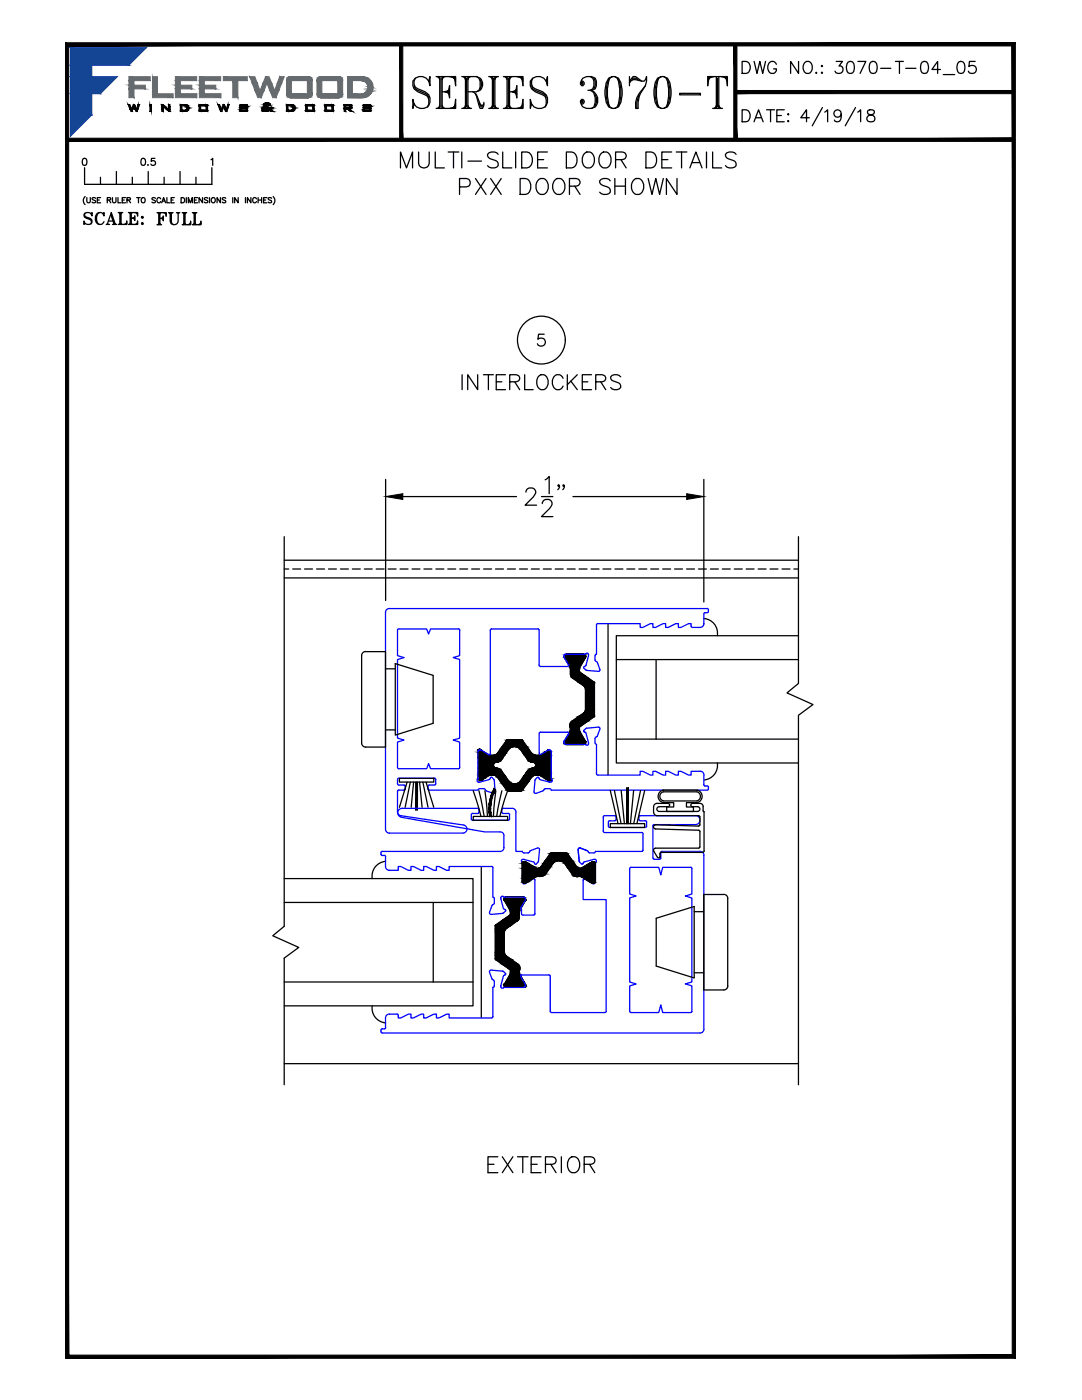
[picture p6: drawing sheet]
<svg xmlns="http://www.w3.org/2000/svg" width="216mm" height="279mm" viewBox="0 0 216 279" stroke-linecap="round" stroke-linejoin="round" font-family="sans-serif">
<defs><g id="words">
<text font-size="10.6" x="81.1" y="22.9">SERIES 3070-T</text>
<g font-size="6.6">
<text x="91" y="79">INTERLOCKERS</text>
<text x="96.3" y="235.3">EXTERIOR</text>
</g>
<text font-size="6.2" x="165.5" y="16.2">3070-T-04_05</text>
<g font-size="5.7">
<text x="146.8" y="15.9">DWG NO.:</text>
<text x="30" y="46.2">FULL</text>
</g>
<g font-size="5.3">
<text x="146.8" y="25.4">DATE:</text>
<text x="15.5" y="45.9">SCALE:</text>
</g>
<text font-size="4.4" x="26.8" y="34.2">0.5</text>
</g></defs>
<!-- layer: SILL-PAN -->
<g fill="none" stroke="#000" stroke-width=".25">
<path d="M56.7 115.3h102.6M56.7 113.6h.9M56.7 111.8h102.6M58.4 113.6h1.6M60.8 113.6h1.6M63.2 113.6h1.6M65.5 113.6h1.6M67.9 113.6h1.6M70.3 113.6h1.6M72.7 113.6h1.6M75.1 113.6h1.5M77.5 113.6h1.5"/>
<path d="M79.8 113.6h1.6M82.2 113.6h1.6M84.6 113.6h1.6M87 113.6h1.6M89.3 113.6h1.6M91.7 113.6h1.6M94.1 113.6h1.6M96.5 113.6h1.6M98.9 113.6h1.6M101.3 113.6h1.6M103.7 113.6h1.5M106 113.6h1.6"/>
<path d="M108.4 113.6h1.6M110.8 113.6h1.6M113.2 113.6h1.6M115.6 113.6h1.5M117.9 113.6h1.6M120.3 113.6h1.6M122.7 113.6h1.6M125.1 113.6h1.6M127.5 113.6h1.6M129.8 113.6h1.6M132.2 113.6h1.6M134.6 113.6h1.6"/>
<path d="M137 113.6h1.6M139.4 113.6h1.6M141.8 113.6h1.5M144.1 113.6h1.6M146.5 113.6h1.6M148.9 113.6h1.6M151.3 113.6h1.6M153.6 113.6h1.6M156 113.6h1.6M158.4 113.6h.9M56.7 212.3h102.6"/>
</g>
<!-- layer: 0 -->
<g fill="none" stroke="#000" stroke-width=".25">
<path d="M159.3 107.1v29.3l-2.3 1.9 5.2 2.3-2.9 2.1v73.8M123 131.6h36.3M130.9 131.6v15.9M140.5 123.4a2.95 2.95 0 0 1 2.6 3.4M159.3 126.9h-36.3v25.4h36.3M123 147.5h36.3M143.1 152.3a2.95 2.95 0 0 1-2.6 3.4M56.7 175.3h37.7v25.4h-37.7M77 171.9a2.95 2.95 0 0 0-2.7 3.4M56.7 180.1h37.7M56.7 196h37.7M86.4 180.1v15.9"/>
<path d="M74.3 200.7a2.95 2.95 0 0 0 2.7 3.4"/>
</g>
<!-- layer: GLASS-VINYL -->
<path d="M56.7 107.1v77.8l-2.3 1.9 5.2 2.3-2.9 2.1v25.3M121.3 124.5v30.2M96 172.9v30.3" fill="none" stroke="#000" stroke-width=".25"/>
<!-- layer: I-STRUT -->
<g fill="#000" stroke="#000" stroke-width=".2">
<path d="M113 130.6h3.6zM116.4 130.6h.1zM95.7 155.7h.4zM95.8 155.7h.2zM95.9 155.7h.1zM109.6 155.9h.1zM109.6 155.9h.2zM112.8 148.6h3.8zM112.9 148.6h.1zM100.9 179.1h.1zM100.9 179.1h3.6zM104.5 172h.2z"/>
<path d="M114.9 174.9h.4zM115.9 173.3h2.9zM118.2 172h.1zM118.3 176.3h.2zM104.4 197.1h.1z"/>
<path d="M113.8 133.3l1.8 .8v-.8zM113.8 133.3l1.8 .8h-1.8z"/>
<path d="M113.8 134.1l2.4 .4-.6-.4zM113.8 134.1l2.4 .4h-2.4z"/>
<path d="M113.8 134.5l2.7 .2-.3-.2zM113.8 134.5l2.7 .2h-2.7z"/>
<path d="M113.8 134.7l3 .2-.3-.2zM113.8 134.7l3 .2h-2.9z"/>
<path d="M113 130.6h3.6zM113 130.6h3.6zM112.9 130.6h3.7z"/>
<path d="M112.9 130.6h3.8zM112.9 130.6h3.8zM112.9 130.6h3.8zM112.9 130.6h3.8z"/>
<path d="M112.9 130.6l3.8 .1zM112.8 130.7h3.9zM112.8 130.7h3.9zM112.8 130.7h3.9z"/>
<path d="M112.8 130.7h4zM112.7 130.7h4.1zM112.7 130.7h4.1zM112.7 130.7h4.1z"/>
<path d="M112.7 130.7l4.1 .1zM112.7 130.7l4.1 .1zM112.7 130.8h4.1zM112.7 130.8h4.1z"/>
<path d="M113.9 134.9l3.1 .1-.2-.1zM113.9 134.9l3.1 .1h-3z"/>
<path d="M112.6 131.3h4.2zM112.6 131.3h4.2z"/>
<path d="M112.7 131.3l2.9 2 1.2-2zM112.7 131.3l2.9 2h-1.8z"/>
<path d="M112.7 130.8h4.1zM112.7 130.8h4.1zM112.7 130.8h4.1zM112.7 130.8h4.1z"/>
<path d="M112.6 131.2h4.2zM112.6 131.2h4.2z"/>
<path d="M112.6 131.2h4.2zM112.6 131.2h4.2zM112.6 131.2h4.2zM112.6 131.2h4.2z"/>
<path d="M112.6 131.2h4.2zM112.6 131.2l4.2 .1zM112.6 131.3h4.2zM112.6 131.3h4.2z"/>
<path d="M112.7 130.8l4.2 .1zM112.7 130.8l4.2 .1zM112.6 130.9h4.3zM112.6 130.9h4.3z"/>
<path d="M112.6 131.1h4.2zM112.6 131.1h4.3z"/>
<path d="M112.6 131.1l4.2 .1zM112.6 131.1l4.2 .1z"/>
<path d="M112.6 131.2h4.2zM112.6 131.2h4.2z"/>
<path d="M112.6 130.9l4.3 .1zM112.6 130.9l4.3 .1z"/>
<path d="M112.6 131.1h4.3zM112.6 131.1h4.3z"/>
<path d="M112.6 131.1h4.3zM112.6 131.1h4.3z"/>
<path d="M112.6 131h4.3zM112.6 131h4.3z"/>
<path d="M112.6 131h4.3zM112.6 131h4.3z"/>
<path d="M112.6 131h4.3zM112.6 131l4.3 .1zM112.6 131.1h4.3zM112.6 131.1h4.3z"/>
<path d="M114 135l3.2 .2-.2-.2zM114 135l3.2 .2h-3.1z"/>
<path d="M114.1 135.2l3.3 .1zM114.1 135.2l3.3 .1h-3.2z"/>
<path d="M114.2 135.3l4.3 .8-1.1-.8zM114.2 135.3l4.3 .8h-3.1z"/>
<path d="M115.4 136.1h3.1zM115.4 136.1h3.1z"/>
<path d="M115.4 136.1l3.2 .1zM115.4 136.1l3.2 .1z"/>
<path d="M115.5 136.2h3.1zM115.5 136.2h3.1z"/>
<path d="M115.6 136.2l3 .1zM115.6 136.2l3 .1z"/>
<path d="M115.6 136.3l3 .1zM115.6 136.3l3 .1z"/>
<path d="M115.7 136.4l2.9 .4v-.4zM115.7 136.4l2.9 .4h-2.2z"/>
<path d="M116.4 136.8l2.2 .1v-.1zM116.4 136.8l2.2 .1h-2.1z"/>
<path d="M116.5 136.9l2.1 .2v-.2zM116.5 136.9l2.1 .2h-1.9z"/>
<path d="M116.7 137.1l1.9 .2v-.2zM116.7 137.1l1.9 .2h-1.9z"/>
<path d="M116.7 137.3l1.9 .2v-.2zM116.7 137.3l1.9 .2h-1.8z"/>
<path d="M116.8 137.5l1.8 .1v-.1zM116.8 137.5l1.8 .1h-1.8z"/>
<path d="M116.8 137.6l1.8 3.9v-3.9zM116.8 137.6l1.8 3.9h-1.8z"/>
<path d="M95.6 149.5h.2zM95.6 149.5h.2z"/>
<path d="M95.6 149.5h.2zM95.6 149.5h.2z"/>
<path d="M95.6 149.5l.2 .1zM95.5 149.6h.3z"/>
<path d="M95.5 149.6h.4zM95.5 149.6h.4z"/>
<path d="M95.5 149.6h.4zM95.5 149.6h.4z"/>
<path d="M95.5 149.6h.4zM95.4 149.6h.5z"/>
<path d="M95.4 149.6h.6zM95.4 149.6h.6z"/>
<path d="M95.4 149.6l.6 .1zM95.4 149.6l.6 .1z"/>
<path d="M95.4 149.7h.6zM95.4 149.7h.6z"/>
<path d="M95.4 149.7h.6zM95.4 149.7h.6z"/>
<path d="M95.3 149.7l.7 .1zM95.3 149.7l.7 .1z"/>
<path d="M95.3 149.8h.8zM95.3 149.8h.8z"/>
<path d="M95.3 149.8h.8zM95.3 149.8h.8z"/>
<path d="M95.3 149.8h.8zM95.3 149.8h.8z"/>
<path d="M95.8 155.7h.3zM95.8 155.7h.2zM95.8 155.7h.2z"/>
<path d="M95.8 155.7h.3zM95.8 155.7h.3z"/>
<path d="M95.3 149.8l.9 .1zM95.3 149.8l.9 .1z"/>
<path d="M95.8 155.7h.3zM95.8 155.7h.3z"/>
<path d="M95.7 155.7h.5zM95.7 155.7h.5z"/>
<path d="M95.7 155.7h.5zM95.7 155.7h.4zM95.7 155.7h.4z"/>
<path d="M95.3 149.9h.9zM95.3 149.9h.9z"/>
<path d="M95.3 149.9h.9zM95.3 149.9h.9z"/>
<path d="M95.7 155.6h.5zM95.7 155.6l.5 .1z"/>
<path d="M95.3 149.9h1zM95.3 149.9h1z"/>
<path d="M95.5 155.6h.7zM95.5 155.6h.7z"/>
<path d="M95.5 155.6h.7zM95.5 155.6h.7z"/>
<path d="M95.6 155.6h.6zM95.6 155.6h.6zM95.7 155.6h.5zM95.7 155.6h.5z"/>
<path d="M95.5 155.6h.7zM95.5 155.6h.7z"/>
<path d="M95.5 155.5h.8zM95.5 155.5l.7 .1z"/>
<path d="M95.3 149.9l1.1 .1zM95.3 149.9l1.1 .1z"/>
<path d="M95.4 155.5h1zM95.4 155.5h.9z"/>
<path d="M95.3 150l1.2 .1zM95.3 150l1.2 .1z"/>
<path d="M95.4 155.4h1.1zM95.4 155.4l1 .1z"/>
<path d="M95.3 150.1h1.4zM95.3 150.1h1.4z"/>
<path d="M95.4 155.4h1.2zM95.4 155.4h1.1z"/>
<path d="M95.4 150.1l2.3 .6-1-.6zM95.4 150.1l2.3 .6h-2.3z"/>
<path d="M95.4 155.3h1.3zM95.4 155.3l1.2 .1z"/>
<path d="M95.4 154.7l1.3 .6 1-.6zM95.4 154.7l1.3 .6h-1.3z"/>
<path d="M95.5 152.7l3 .1v-.1zM95.5 152.7l3 .1h-3z"/>
<path d="M95.5 152.8l3 .1v-.1zM95.5 152.8l3 .1h-3z"/>
<path d="M95.5 152.5l3 .2v-.2zM95.5 152.5l3 .2h-3z"/>
<path d="M95.5 152.9l3 .1v-.1zM95.5 152.9l3 .1h-3z"/>
<path d="M95.5 152.4l3 .1v-.1zM95.5 152.4l3 .1h-3z"/>
<path d="M95.5 153l3.1 .1zM95.5 153l3.1 .1z"/>
<path d="M95.5 152.4h3.1zM95.5 152.4h3z"/>
<path d="M95.5 153.1l3.2 .1zM95.5 153.1l3.2 .1z"/>
<path d="M95.5 152.3h3.2zM95.5 152.3l3.1 .1z"/>
<path d="M95.5 153.2h3.3zM95.5 153.2h3.3z"/>
<path d="M95.5 152.2h3.3zM95.5 152.2l3.2 .1z"/>
<path d="M95.5 153.2l3.4 .1zM95.5 153.2l3.4 .1z"/>
<path d="M95.5 152.2h3.4zM95.5 152.2h3.3z"/>
<path d="M95.5 153.3h3.5zM95.5 153.3h3.5z"/>
<path d="M95.5 152.1h3.5zM95.5 152.1h3.6z"/>
<path d="M95.5 152.1h3.5zM95.5 152.1l3.4 .1z"/>
<path d="M95.5 153.3h3.6zM95.5 153.3h3.6z"/>
<path d="M95.5 153.3h3.8zM95.5 153.3h3.8z"/>
<path d="M95.5 152.1h3.8zM95.5 152.1h3.6z"/>
<path d="M95.5 153.3l4 .1zM95.5 153.3l4 .1z"/>
<path d="M95.5 152h4zM95.5 152l3.8 .1z"/>
<path d="M95.5 153.4l4.2 .1-.2-.1zM95.5 153.4l4.2 .1h-4.2z"/>
<path d="M95.5 151.9l4 .1 .2-.1zM95.5 151.9l4 .1h-4z"/>
<path d="M95.5 153.5l4.4 .1-.2-.1zM95.5 153.5l4.4 .1h-4.4z"/>
<path d="M95.5 151.8l4.2 .1 .2-.1zM95.5 151.8l4.2 .1h-4.2z"/>
<path d="M95.5 153.6l4.6 .2-.2-.2zM95.5 153.6l4.6 .2h-4.6z"/>
<path d="M95.5 151.6l4.4 .2 .2-.2zM95.5 151.6l4.4 .2h-4.4z"/>
<path d="M95.5 153.8l4.7 .2-.1-.2zM95.5 153.8l4.7 .2h-4.7z"/>
<path d="M95.5 151.4l4.6 .2 .1-.2zM95.5 151.4l4.6 .2h-4.6z"/>
<path d="M95.5 154l5.2 .7-.5-.7zM95.5 154l5.2 .7h-5.3z"/>
<path d="M95.4 151.4h4.8zM95.4 151.4h4.8z"/>
<path d="M95.4 151.4h4.8zM95.4 151.4h4.8z"/>
<path d="M95.4 151.3h4.9zM95.4 151.3l4.8 .1z"/>
<path d="M95.4 151.3h4.9zM95.4 151.3h4.9z"/>
<path d="M95.4 151.2h4.9zM95.4 151.2h4.9z"/>
<path d="M95.4 151.2h4.9zM95.4 151.2l4.9 .1z"/>
<path d="M95.4 150.7l4.9 .5 .4-.5zM95.4 150.7l4.9 .5h-4.9z"/>
<path d="M98.7 150.7h2zM98.5 150.7h2.2z"/>
<path d="M98.5 154.7h2.2zM98.5 154.7h2.2z"/>
<path d="M98.7 154.7l2.1 .1zM98.7 154.7l2.1 .1z"/>
<path d="M98.8 150.6h2zM98.7 150.7h2z"/>
<path d="M98.8 154.8l2 .1zM98.8 154.8l2 .1z"/>
<path d="M99 150.6h1.8zM98.8 150.6h2z"/>
<path d="M99 154.9l1.9 .1-.1-.1zM99 154.9l1.9 .1h-1.8z"/>
<path d="M99.1 150.5l1.7 .1 .1-.1zM99 150.6l.1-.1 1.7 .1z"/>
<path d="M99.1 155l1.9 .1-.1-.1zM99.1 155l1.9 .1h-1.7z"/>
<path d="M99.3 150.3l1.6 .2 .1-.2zM99.3 150.3l1.6 .2h-1.8z"/>
<path d="M99.3 155.1l2.2 .8-.5-.8zM99.3 155.1l2.2 .8h-1.7z"/>
<path d="M99.8 149.5l1.2 .8 .5-.8zM99.8 149.5l1.2 .8h-1.7z"/>
<path d="M99.8 155.9l1.9 .2-.2-.2zM99.8 155.9l1.9 .2h-1.7z"/>
<path d="M100 149.4l1.5 .1 .2-.1zM100 149.4l1.5 .1h-1.7z"/>
<path d="M100 156.1l1.9 .1-.2-.1zM100 156.1l1.9 .1h-1.8z"/>
<path d="M100.1 149.2l1.6 .2 .2-.2zM100.1 149.2l1.6 .2h-1.7z"/>
<path d="M100.1 156.2l2 .1zM100.1 156.2l2 .1h-2z"/>
<path d="M100.1 149.1l1.8 .1 .2-.1zM100.1 149.1l1.8 .1h-1.8z"/>
<path d="M100.1 156.3l2.2 .1zM100.1 156.3l2.2 .1z"/>
<path d="M100.2 149h2.1zM100.2 149l1.9 .1z"/>
<path d="M100.2 156.4h2.3zM100.2 156.4h2.3z"/>
<path d="M100.2 149h2.3zM100.2 149h2.1z"/>
<path d="M101.3 147.6h2.8zM101.3 147.6h2.8z"/>
<path d="M101.3 147.6h2.8zM101.2 147.6h2.9z"/>
<path d="M101.3 157.8h2.8zM101.3 157.8h2.7z"/>
<path d="M101.2 147.6l3 .1zM101.2 147.7h3z"/>
<path d="M101.2 157.8h2.9zM101.2 157.8h2.9z"/>
<path d="M101.2 147.7h3zM101.1 147.7h3.1z"/>
<path d="M101.2 157.8h3zM101.2 157.8h2.9z"/>
<path d="M101.1 147.7h3.1zM101.1 147.7h3.1z"/>
<path d="M101.1 157.7h3.1zM101.1 157.7l3.1 .1z"/>
<path d="M101.1 147.7l4.1 1.3-1-1.3zM101.1 147.7l4.1 1.3h-5z"/>
<path d="M101.1 157.7h3.1zM101.1 157.7h3.1z"/>
<path d="M102.8 149h2.4zM102.8 149h2.4z"/>
<path d="M103 149l2.2 .1zM103 149l2.2 .1z"/>
<path d="M100.2 156.4l4 1.3 1-1.3zM100.2 156.4l4 1.3h-3.1z"/>
<path d="M103 156.4h2.2zM102.8 156.4h2.4z"/>
<path d="M103.3 149.1l2 .1-.1-.1zM103.3 149.1l2 .1z"/>
<path d="M103.3 156.3h1.9zM103 156.4h2.2z"/>
<path d="M103.5 149.2l1.9 .2-.1-.2zM103.5 149.2l1.9 .2h-1.7z"/>
<path d="M103.5 156.2l1.7 .1 .1-.1zM103.3 156.3l.2-.1 1.7 .1z"/>
<path d="M103.7 149.4l1.8 .1-.1-.1zM103.7 149.4l1.8 .1h-1.7z"/>
<path d="M103.7 156.1l1.6 .1 .1-.1zM103.5 156.2l.2-.1 1.6 .1z"/>
<path d="M103.8 149.5l2.3 .8-.6-.8zM103.8 149.5l2.3 .8h-1.7z"/>
<path d="M103.8 155.9l1.6 .2 .1-.2zM103.8 155.9l1.6 .2h-1.7z"/>
<path d="M104.4 150.3l1.8 .2-.1-.2zM104.4 150.3l1.8 .2h-1.7z"/>
<path d="M104.4 155.1l1.1 .8 .6-.8zM104.4 155.1l1.1 .8h-1.7z"/>
<path d="M104.5 150.5l1.8 .1zM104.5 150.5l1.8 .1h-1.8z"/>
<path d="M104.4 155l1.7 .1 .1-.1zM104.4 155l1.7 .1h-1.7z"/>
<path d="M104.5 150.6h2zM104.5 150.6h2z"/>
<path d="M104.5 154.9l1.7 .1 .1-.1zM104.5 154.9l1.7 .1h-1.8z"/>
<path d="M104.6 150.6l2.1 .1zM104.6 150.6l2.1 .1z"/>
<path d="M104.6 154.8h1.9zM104.6 154.8l1.7 .1h-1.8z"/>
<path d="M104.6 150.7h2.3zM104.6 150.7h2.3z"/>
<path d="M104.6 154.7h2.1zM104.6 154.7l1.9 .1z"/>
<path d="M104.7 154.7h2.2zM104.7 154.7h2z"/>
<path d="M109.4 149.7h.1zM109.3 149.7h.2z"/>
<path d="M109.3 149.7h.2zM109.3 149.7h.2z"/>
<path d="M109.3 149.7h.2zM109.3 149.7h.2z"/>
<path d="M109.3 149.7h.3zM109.3 149.7h.3z"/>
<path d="M109.3 149.7l.3 .1zM109.3 149.7l.3 .1z"/>
<path d="M109.2 149.8h.4zM109.2 149.8h.4z"/>
<path d="M109.2 149.8h.4zM109.2 149.8h.4z"/>
<path d="M109.2 149.8h.4zM109.2 149.8h.4z"/>
<path d="M109.2 149.8h.5zM109.2 149.8h.5zM109.2 149.8h.5zM109.2 149.8h.5z"/>
<path d="M109.2 149.8h.5zM109.2 149.8h.5z"/>
<path d="M109.2 149.8l.6 .1zM109.2 149.8l.6 .1z"/>
<path d="M109.1 149.9h.7zM109.1 149.9h.7z"/>
<path d="M109.5 155.9h.3zM109.5 155.9h.3z"/>
<path d="M109.1 149.9h.8zM109.1 149.9h.8z"/>
<path d="M109.5 155.9h.3zM109.5 155.9h.3z"/>
<path d="M109.1 149.9h.8zM109 149.9h.9z"/>
<path d="M109.5 155.9h.4zM109.5 155.9h.3z"/>
<path d="M105.2 151.4l4.7 .2v-.2zM105.2 151.4l4.7 .2h-4.6z"/>
<path d="M105.3 151.6l4.6 .2v-.2zM105.3 151.6l4.6 .2h-4.5z"/>
<path d="M105.4 151.8l4.5 .1v-.1zM105.4 151.8l4.5 .1h-4.3z"/>
<path d="M105.6 151.9l4.3 .1v-.1zM105.6 151.9l4.3 .1h-4.1z"/>
<path d="M105.8 152l4.1 .1zM105.8 152l4.1 .1z"/>
<path d="M106 152.1h3.9zM106 152.1h3.9z"/>
<path d="M106.3 152.1h3.6zM106.3 152.1h3.6z"/>
<path d="M106.4 152.1l3.5 .1zM106.4 152.1l3.5 .1z"/>
<path d="M106.5 152.2h3.4zM106.5 152.2h3.4z"/>
<path d="M106.6 152.2l3.3 .1zM106.6 152.2l3.3 .1z"/>
<path d="M106.7 152.3l3.2 .1zM106.7 152.3l3.2 .1z"/>
<path d="M106.7 152.4h3.2zM106.7 152.4h3.2z"/>
<path d="M106.8 152.4l3.1 .1v-.1zM106.8 152.4l3.1 .1h-3z"/>
<path d="M106.9 152.5l3 .2v-.2zM106.9 152.5l3 .2h-3z"/>
<path d="M106.9 152.7l3 .1v-.1zM106.9 152.7l3 .1h-3z"/>
<path d="M106.9 152.8l3 .1v-.1zM106.9 152.8l3 .1h-3z"/>
<path d="M106.9 152.9l3 .1v-.1zM106.9 152.9l3 .1h-3.1z"/>
<path d="M106.8 153l3.1 .1zM106.8 153l3.1 .1h-3.2z"/>
<path d="M106.7 153.1l3.2 .1zM106.7 153.1l3.2 .1h-3.2z"/>
<path d="M106.7 153.2h3.2zM106.6 153.2h3.3z"/>
<path d="M106.6 153.2l3.3 .1zM106.5 153.3h3.4z"/>
<path d="M106.5 153.3h3.4zM106.4 153.3h3.5z"/>
<path d="M106.4 153.3h3.5zM106.3 153.3h3.6z"/>
<path d="M106.3 153.3h3.6zM106 153.3h3.9z"/>
<path d="M106 153.3l3.9 .1zM105.8 153.4h4.1z"/>
<path d="M105.8 153.4l4.1 .1v-.1zM105.6 153.5l.2-.1 4.1 .1z"/>
<path d="M105.6 153.5l4.3 .1v-.1zM105.4 153.6l.2-.1 4.3 .1z"/>
<path d="M105.4 153.6l4.5 .2v-.2zM105.4 153.6l4.5 .2h-4.6z"/>
<path d="M105.3 153.8l4.6 .2v-.2zM105.3 153.8l4.6 .2h-4.8z"/>
<path d="M105.1 154h4.8zM105.1 154h4.8z"/>
<path d="M109.4 155.8h.5zM109.4 155.8l.5 .1z"/>
<path d="M109 149.9l.9 .1zM108.9 150h1z"/>
<path d="M105.1 154l4.8 .1zM105.1 154l4.8 .1z"/>
<path d="M109.4 155.8h.5zM109.4 155.8h.5z"/>
<path d="M104.7 150.7l5.2 .7v-.7zM104.7 150.7l5.2 .7h-4.7z"/>
<path d="M108.9 150h1.1zM108.9 150h1.1z"/>
<path d="M105.1 154.1h4.9zM105.1 154.1h4.9z"/>
<path d="M109.4 155.8h.5zM109.4 155.8h.5z"/>
<path d="M108.9 150l1.1 .1zM108.8 150.1h1.2z"/>
<path d="M108.8 150.1h1.2zM108.7 150.1h1.3z"/>
<path d="M105.1 154.1l4.9 .1zM105.1 154.1l4.9 .1z"/>
<path d="M105 154.2h5zM105 154.2h5z"/>
<path d="M105 154.2h5zM105 154.2h5z"/>
<path d="M109.4 155.8h.6zM109.4 155.8h.5z"/>
<path d="M108.7 150.1l1.2 .6 .1-.6zM107.7 150.7l1-.6 1.2 .6z"/>
<path d="M105 154.2l5 .5v-.5zM105 154.2l5 .5h-5.3z"/>
<path d="M107.7 154.7l2.3 .6v-.6zM107.7 154.7l2.3 .6h-1.3z"/>
<path d="M108.7 155.3l1.3 .1zM108.7 155.3l1.3 .1z"/>
<path d="M109.3 155.7h.7zM109.3 155.7l.7 .1z"/>
<path d="M108.8 155.4h1.2zM108.8 155.4h1.2z"/>
<path d="M109.3 155.7h.7zM109.3 155.7h.7z"/>
<path d="M108.9 155.4l1.1 .1zM108.9 155.4l1.1 .1z"/>
<path d="M109.3 155.7h.7zM109.3 155.7h.7z"/>
<path d="M109.3 155.7h.7zM109.3 155.7h.7z"/>
<path d="M109 155.5l1 .1zM109 155.5l1 .1z"/>
<path d="M109.1 155.6h.9zM109.1 155.6h.9z"/>
<path d="M109.2 155.6h.8zM109.2 155.6h.8z"/>
<path d="M109.2 155.6h.8zM109.2 155.6h.8z"/>
<path d="M109.2 155.6h.8zM109.2 155.6h.8z"/>
<path d="M109.3 155.6h.7zM109.3 155.6l.7 .1z"/>
<path d="M113.7 145.1l1.9 .2v-.2zM113.7 145.1l1.9 .2h-1.8z"/>
<path d="M113.8 145.3l1.8 .2v-.2zM113.8 145.3l1.8 .2h-1.8z"/>
<path d="M113.8 145.5l1.8 .2v-.2zM113.8 145.5l1.8 .2h-1.8z"/>
<path d="M113.8 145.7l1.8 .2v-.2zM113.8 145.7l1.8 .2h-1.8z"/>
<path d="M113.8 145.9h1.9zM113.8 145.9h1.9z"/>
<path d="M113.8 145.9l2 .2-.1-.2zM113.8 145.9l2 .2h-2.1z"/>
<path d="M113.7 146.1l3.1 1.8-1-1.8zM113.7 146.1l3.1 1.8h-4.1z"/>
<path d="M113.7 144.9l1.9 .2 .3-.2zM113.7 144.9l1.9 .2h-1.9zM113.7 145.1h1.9zM113.7 145.1h1.9z"/>
<path d="M113.7 144.7l2.2 .2 .2-.2zM113.7 144.7l2.2 .2h-2.2z"/>
<path d="M113.7 144.5l2.4 .2 .3-.2zM113.7 144.5l2.4 .2h-2.4z"/>
<path d="M112.9 148.6h3.6zM112.9 148.6h3.5z"/>
<path d="M112.8 148.6h3.8zM112.8 148.6h3.7zM112.9 148.6h3.6zM112.9 148.6h3.6z"/>
<path d="M112.8 148.5h3.8zM112.8 148.5l3.8 .1zM112.8 148.6h3.8z"/>
<path d="M113.8 144.4l2.6 .1 .2-.1zM113.8 144.4l2.6 .1h-2.7z"/>
<path d="M112.7 148.5h3.9zM112.7 148.5h3.9z"/>
<path d="M112.7 148.5h4zM112.7 148.5h3.9z"/>
<path d="M112.7 148.5h4zM112.7 148.5h4z"/>
<path d="M112.7 148.4h4zM112.7 148.4l4 .1z"/>
<path d="M112.6 148.4h4.2zM112.6 148.4h4.2z"/>
<path d="M112.6 148.4h4.2zM112.6 148.4h4.1z"/>
<path d="M112.6 148.4h4.2zM112.6 148.4h4.2z"/>
<path d="M112.7 147.9h4.1zM112.7 147.9h4.1zM112.6 147.9h4.2zM112.6 147.9h4.2z"/>
<path d="M112.6 148.3h4.2zM112.6 148.3h4.2z"/>
<path d="M112.6 148.3h4.2zM112.6 148.3h4.2z"/>
<path d="M112.6 148.3h4.2zM112.6 148.3l4.2 .1z"/>
<path d="M112.6 147.9h4.2zM112.6 147.9h4.2z"/>
<path d="M112.6 148.2h4.2zM112.6 148.2h4.2z"/>
<path d="M112.6 148.2l4.2 .1zM112.6 148.2l4.2 .1z"/>
<path d="M112.6 147.9l4.2 .1zM112.6 147.9l4.2 .1z"/>
<path d="M112.6 148h4.3zM112.6 148h4.3z"/>
<path d="M112.6 148.2h4.2zM112.6 148.2h4.2z"/>
<path d="M113.8 144.2l2.8 .2 .3-.2zM113.8 144.2l2.8 .2h-2.8z"/>
<path d="M112.6 148h4.3zM112.6 148h4.3z"/>
<path d="M112.6 148h4.3zM112.6 148h4.3z"/>
<path d="M112.6 148.1h4.3zM112.6 148.1l4.2 .1z"/>
<path d="M112.6 148l4.3 .1zM112.6 148l4.3 .1zM112.6 148.1h4.3zM112.6 148.1h4.3z"/>
<path d="M112.6 148.1h4.3zM112.6 148.1h4.3z"/>
<path d="M112.6 148.1h4.3zM112.6 148.1h4.3zM112.6 148.1h4.3zM112.6 148.1h4.3z"/>
<path d="M113.9 144.1l3 .1 .2-.1zM113.9 144.1l3 .1h-3.1z"/>
<path d="M114.1 144l3 .1 .1-.1zM113.9 144.1l.2-.1 3 .1z"/>
<path d="M114.2 143.8l3 .2 .2-.2zM114.1 144l.1-.2 3 .2z"/>
<path d="M115.4 143.1l2 .7 1.1-.7zM114.2 143.8l1.2-.7 2 .7z"/>
<path d="M115.4 143h3.1zM115.4 143l3.1 .1z"/>
<path d="M115.5 143h3.1zM115.4 143h3.1z"/>
<path d="M115.6 142.9h3zM115.5 143h3.1z"/>
<path d="M116.8 141.5l1.8 .2v-.2zM116.8 141.5l1.8 .2h-1.8z"/>
<path d="M116.8 141.7l1.8 .2v-.2zM116.8 141.7l1.8 .2h-1.9z"/>
<path d="M116.7 141.9l1.9 .2v-.2zM116.7 141.9l1.9 .2h-1.9z"/>
<path d="M116.7 142.1l1.9 .1v-.1zM116.7 142.1l1.9 .1h-2.1z"/>
<path d="M116.5 142.2l2.1 .1v-.1zM116.4 142.3l.1-.1 2.1 .1z"/>
<path d="M116.4 142.3l2.2 .5v-.5zM115.8 142.8l.6-.5 2.2 .5z"/>
<path d="M115.8 142.8h2.8zM115.7 142.8h2.9z"/>
<path d="M115.7 142.8l2.9 .1zM115.6 142.9h3z"/>
<path d="M115.6 142.9h3zM115.6 142.9h3z"/>
<path d="M100.6 179.4h4.2zM100.6 179.4h4.2z"/>
<path d="M100.6 179.4h4.2zM100.6 179.4h4.2zM100.6 179.4h4.2zM100.6 179.4h4.2z"/>
<path d="M100.6 179.4h4.2zM100.6 179.5h4.3z"/>
<path d="M100.6 179.5h4.3zM100.6 179.5h4.3zM100.6 179.5h4.3zM100.6 179.5h4.3z"/>
<path d="M100.6 179.5h4.3zM100.6 179.6l4.3-.1z"/>
<path d="M100.6 179.6h4.3zM100.6 179.6h4.3zM100.6 179.6h4.3zM100.6 179.6h4.3z"/>
<path d="M100.6 179.3h4.2zM100.6 179.4h4.2z"/>
<path d="M100.6 179.6h4.3zM100.6 179.6h4.3z"/>
<path d="M100.6 179.6h4.3zM100.6 179.7l4.3-.1z"/>
<path d="M100.6 179.7h4.3zM100.6 179.7h4.3z"/>
<path d="M100.6 179.7h4.3zM100.7 179.7h4.2zM100.7 179.7h4.2zM100.7 179.7h4.2z"/>
<path d="M100.7 179.2h4.1zM100.6 179.3h4.2zM100.6 179.3h4.2zM100.6 179.3h4.2z"/>
<path d="M100.7 179.7h4.2zM100.7 179.7h4.2z"/>
<path d="M100.7 179.7h4.1zM100.7 179.7h4.1z"/>
<path d="M100.7 179.7h4.1zM100.7 179.8l4.1-.1z"/>
<path d="M100.7 179.8h4.1l-3 2zM101.8 181.8h1.8l1.2-2z"/>
<path d="M100.7 179.2h4zM100.7 179.2h4.1zM100.7 179.2h4.1zM100.7 179.2h4.1z"/>
<path d="M100.7 179.2l4-.1zM100.7 179.2h4zM100.7 179.2h4zM100.7 179.2h4z"/>
<path d="M100.8 179.1h3.8zM100.8 179.1h3.9zM100.8 179.1h3.9zM100.8 179.1h3.9z"/>
<path d="M100.8 179.1h3.7zM100.8 179.1h3.8zM100.8 179.1h3.8zM100.8 179.1h3.8z"/>
<path d="M100.9 179.1h3.5zM100.9 179.1h3.6zM100.9 179.1h3.6z"/>
<path d="M104.5 172h.2zM104.5 172h.2z"/>
<path d="M104.5 172h.2zM104.5 172h.2z"/>
<path d="M104.5 172h.3zM104.4 172h.4z"/>
<path d="M104.4 172h.4zM104.4 172h.4z"/>
<path d="M104.4 172h.4zM104.4 172h.4z"/>
<path d="M104.7 176.3h.1zM104.7 176.3h.1z"/>
<path d="M104.4 172h.5zM104.4 172h.5z"/>
<path d="M104.6 176.2h.3zM104.6 176.2l.2 .1zM104.7 176.3h.1zM104.7 176.3h.1z"/>
<path d="M104.4 172h.5zM104.4 172h.5z"/>
<path d="M104.4 172h.5zM104.4 172h.5z"/>
<path d="M104.5 176.2h.4zM104.5 176.2h.4zM104.6 176.2h.3zM104.6 176.2h.3z"/>
<path d="M104.6 176.2h.3zM104.6 176.2h.3zM104.6 176.2h.3zM104.6 176.2h.3z"/>
<path d="M104.4 172l.5 .1zM104.3 172.1h.6z"/>
<path d="M104.5 176.2h.4zM104.5 176.2h.4z"/>
<path d="M104.3 172.1h.8zM104.3 172.1h.8z"/>
<path d="M104.4 176.1h.5zM104.4 176.1l.5 .1zM104.5 176.2h.4zM104.5 176.2h.4z"/>
<path d="M104.4 176.1h.6zM104.4 176.1h.5z"/>
<path d="M104.3 172.1l.9 .1zM104.3 172.1l.9 .1z"/>
<path d="M104.3 176.1h.8zM104.3 176.1h.7z"/>
<path d="M104.2 172.2l1.1 .1zM104.2 172.2l1.1 .1z"/>
<path d="M104.2 176h1zM104.2 176l.9 .1z"/>
<path d="M104.2 172.3h1.2zM104.2 172.3h1.2z"/>
<path d="M104.2 176h1.1zM104.2 176h1z"/>
<path d="M104.2 172.3l1.4 .1zM104.2 172.3l1.4 .1z"/>
<path d="M104.2 175.9h1.2zM104.2 175.9l1.1 .1z"/>
<path d="M104.2 172.4l2.2 .5-.8-.5zM104.2 172.4l2.2 .5h-2.2z"/>
<path d="M104.2 175.8h1.4zM104.2 175.8l1.2 .1z"/>
<path d="M104.2 172.9l2.9 .4-.7-.4zM104.2 172.9l2.9 .4h-2.9z"/>
<path d="M104.2 175.3l1.4 .5 .8-.5zM104.2 175.3l1.4 .5h-1.4z"/>
<path d="M104.2 174.9l2.2 .4 .7-.4zM104.2 174.9l2.2 .4h-2.2z"/>
<path d="M104.2 174.9h3.9zM104.2 174.9h3.7z"/>
<path d="M104.2 174.8h4.2zM104.2 174.8l3.9 .1z"/>
<path d="M104.2 174.7l4.2 .1 .2-.1zM104.2 174.7l4.2 .1h-4.2z"/>
<path d="M104.2 174.6l4.4 .1 .1-.1zM104.2 174.6l4.4 .1h-4.4z"/>
<path d="M104.2 174.4l4.5 .2 .2-.2zM104.2 174.4l4.5 .2h-4.5z"/>
<path d="M107.4 173.3h2.3zM107.3 173.3h2.4z"/>
<path d="M104.2 173.3l4.7 1.1 .8-1.1zM104.2 173.3l4.7 1.1h-4.7z"/>
<path d="M107.6 173.2h2.1zM107.4 173.3h2.3z"/>
<path d="M107.7 173.2h2.1zM107.6 173.2h2.1z"/>
<path d="M107.8 173.1l2 .1v-.1zM107.7 173.2l.1-.1 2 .1z"/>
<path d="M108 173l1.8 .1 .1-.1zM107.8 173.1l.2-.1 1.8 .1z"/>
<path d="M108.4 172.3l1.5 .7 .4-.7zM108.4 172.3l1.5 .7h-1.9z"/>
<path d="M108.5 172.1l1.8 .2 .2-.2zM108.5 172.1l1.8 .2h-1.9z"/>
<path d="M108.6 172l1.9 .1 .2-.1zM108.6 172l1.9 .1h-2z"/>
<path d="M108.7 171.9l2 .1 .2-.1zM108.7 171.9l2 .1h-2.1z"/>
<path d="M108.7 171.8h2.4zM108.7 171.8l2.2 .1z"/>
<path d="M108.8 171.8h2.5zM108.8 171.8h2.3z"/>
<path d="M110.1 170.2h2.9zM110 170.2h3z"/>
<path d="M110 170.2h3.1zM109.9 170.2h3.2z"/>
<path d="M109.9 170.2l3.2 .1zM109.9 170.3h3.2z"/>
<path d="M109.9 170.3h3.3zM109.9 170.3h3.3z"/>
<path d="M109.8 170.3l3.5 .1zM109.8 170.3l3.5 .1h-3.6z"/>
<path d="M109.7 170.4l4.6 1.4-1-1.4zM109.7 170.4l4.6 1.4h-5.5z"/>
<path d="M111.7 171.8h2.6zM111.7 171.8h2.6z"/>
<path d="M111.9 171.8l2.4 .1zM111.9 171.8l2.4 .1z"/>
<path d="M112.1 171.9l2.3 .1-.1-.1zM112.1 171.9l2.3 .1z"/>
<path d="M112.3 172l2.2 .1-.1-.1zM112.3 172l2.2 .1h-2z"/>
<path d="M112.5 172.1l2.1 .2-.1-.2zM112.5 172.1l2.1 .2h-1.9z"/>
<path d="M112.7 172.3l2.4 .7-.5-.7zM112.7 172.3l2.4 .7h-2z"/>
<path d="M114.9 174.9h.4zM114.9 174.9h.4z"/>
<path d="M113.1 173l2.1 .1-.1-.1zM113.1 173l2.1 .1h-2z"/>
<path d="M113.2 173.1l2.1 .1-.1-.1zM113.2 173.1l2.1 .1h-2z"/>
<path d="M113.3 173.2h2.1zM113.3 173.2h2.1z"/>
<path d="M113.3 173.2l2.3 .1zM113.3 173.2l2.3 .1z"/>
<path d="M114.8 174.9h.8zM114.8 174.9h.5z"/>
<path d="M113.4 173.3h2.3zM113.4 173.3h2.3z"/>
<path d="M118.2 172h.1zM118.2 172h.1zM118.2 172h.1z"/>
<path d="M118.2 172h.2zM118.2 172h.2zM118.2 172h.2zM118.2 172h.2z"/>
<path d="M118.2 172h.2zM118.2 172h.2z"/>
<path d="M118.1 172h.3zM118.1 172h.3z"/>
<path d="M118.1 172h.4zM118.1 172h.4z"/>
<path d="M118.1 172h.4zM118.1 172h.4z"/>
<path d="M118.3 176.3h.2zM118.3 176.3h.2z"/>
<path d="M118.1 172h.5zM118.1 172h.5z"/>
<path d="M118.1 172l.5 .1zM118 172.1h.6z"/>
<path d="M118.3 176.2l.3 .1zM118.3 176.2l.3 .1z"/>
<path d="M118.3 176.3h.3zM118.3 176.3h.2z"/>
<path d="M118 172.1h.7zM118 172.1h.7z"/>
<path d="M118.2 176.2h.4zM118.2 176.2h.4z"/>
<path d="M118.2 176.2h.4zM118.2 176.2h.4z"/>
<path d="M118.1 176.2h.5zM118.1 176.2h.5zM118.2 176.2h.4zM118.2 176.2h.4z"/>
<path d="M118 172.1h.7zM117.9 172.1h.8z"/>
<path d="M118.1 176.2h.6zM118.1 176.2h.5z"/>
<path d="M118 176.1h.7zM118 176.1l.7 .1z"/>
<path d="M117.9 172.1l.8 .1zM117.8 172.2h.9z"/>
<path d="M117.8 172.2l1 .1zM117.7 172.3h1.1z"/>
<path d="M117.9 176.1h.8zM117.9 176.1h.8z"/>
<path d="M117.8 176h1zM117.8 176l.9 .1z"/>
<path d="M117.7 172.3h1.1zM117.6 172.3h1.2z"/>
<path d="M117.6 172.3l1.2 .1zM117.5 172.4h1.3z"/>
<path d="M117.7 176h1.1zM117.7 176h1.1z"/>
<path d="M117.5 172.4l1.3 .2v-.2zM117.1 172.6l.4-.2 1.3 .2z"/>
<path d="M117.1 172.6l1.7 .3v-.3zM116.6 172.9l.5-.3 1.7 .3z"/>
<path d="M116.6 172.9l2.2 .4v-.4zM116 173.3l.6-.4 2.2 .4z"/>
<path d="M116 173.3h2.8zM115.9 173.3h2.9z"/>
<path d="M115.9 173.3h2.9zM115.9 173.3h2.9zM115.8 173.3h3z"/>
<path d="M113.4 173.3l5.4 1.1v-1.1zM113.4 173.3l5.4 1.1h-4.7z"/>
<path d="M114.1 174.4l4.7 .2v-.2zM114.1 174.4l4.7 .2h-4.6z"/>
<path d="M114.2 174.6l4.6 .1v-.1zM114.2 174.6l4.6 .1h-4.4z"/>
<path d="M114.4 174.7l4.4 .1v-.1zM114.4 174.7l4.4 .1h-4.2z"/>
<path d="M114.6 174.8l4.2 .1zM114.6 174.8l4.2 .1z"/>
<path d="M114.7 174.9h4.1zM114.7 174.9h4.1z"/>
<path d="M115.6 174.9h3.2zM115.6 174.9h3.2z"/>
<path d="M115.8 174.9l3 .1zM115.8 174.9l3 .1z"/>
<path d="M116 175l2.8 .1zM116 175l2.8 .1z"/>
<path d="M116.2 175.1l2.6 .2v-.2zM116.2 175.1l2.6 .2h-2.2z"/>
<path d="M116.6 175.3l2.2 .3v-.3zM116.6 175.3l2.2 .3h-1.7z"/>
<path d="M117.1 175.6l1.7 .2v-.2zM117.1 175.6l1.7 .2h-1.3z"/>
<path d="M117.5 175.8l1.3 .1zM117.5 175.8l1.3 .1z"/>
<path d="M117.6 175.9h1.2zM117.6 175.9l1.2 .1z"/>
<path d="M98.8 184.8h3l-3 .5zM98.8 185.3h2.3l.7-.5z"/>
<path d="M98.8 185.3h2.3l-2.3 .1zM98.8 185.4h2.1l.2-.1z"/>
<path d="M98.8 185.4h2.1l-2.1 .2zM98.8 185.6h2l.1-.2z"/>
<path d="M98.8 185.6h2l-2 .1zM98.8 185.7h1.9l.1-.1z"/>
<path d="M98.8 185.7h1.9l-1.9 .2zM98.8 185.9h1.9v-.2z"/>
<path d="M98.8 185.9h1.9l-1.9 .2zM98.8 186.1h1.8l.1-.2z"/>
<path d="M98.8 186.1h1.8l-1.8 3.9zM100.6 186.1l-1.8 3.9h1.8z"/>
<path d="M98.8 190h1.8l-1.8 .2zM98.8 190.2h1.9l-.1-.2z"/>
<path d="M98.8 190.2h1.9l-1.9 .2zM98.8 190.4h1.9v-.2z"/>
<path d="M98.8 190.4h1.9l-1.9 .1zM98.8 190.5h2l-.1-.1z"/>
<path d="M98.8 190.5h2l-2 .2zM98.8 190.7h2.1l-.1-.2z"/>
<path d="M98.8 190.7h2.1l-2.1 .1zM98.8 190.8h2.3l-.2-.1z"/>
<path d="M98.8 190.8h2.3l-2.3 .5zM98.8 191.3h2.9l-.6-.5z"/>
<path d="M98.8 191.3h2.9zM98.8 191.3h3z"/>
<path d="M98.8 191.3h3zM98.9 191.4h2.9z"/>
<path d="M98.9 184.7h3zM98.9 184.8l3-.1z"/>
<path d="M98.9 184.8h2.9zM98.8 184.8h3z"/>
<path d="M98.9 191.4h2.9zM98.9 191.4h3z"/>
<path d="M98.9 191.4h3zM98.9 191.5h3.1z"/>
<path d="M98.9 184.7h3.1zM98.9 184.7h3.1z"/>
<path d="M98.9 191.5h3.1zM98.9 191.5h3.1z"/>
<path d="M98.9 184.6h3.1zM98.9 184.7l3.1-.1z"/>
<path d="M98.9 191.5h3.1zM99 191.6h3.1z"/>
<path d="M99 184.6h3.1zM98.9 184.6h3.2z"/>
<path d="M99 191.6h3.1l-2 .7zM100.1 192.3h3.1l-1.1-.7z"/>
<path d="M99 184.6l1.1-.8h3.1zM99 184.6h3.1l1.1-.8z"/>
<path d="M100.1 192.3h3.1l-3 .1zM100.2 192.4h3.2l-.2-.1z"/>
<path d="M100.2 192.4h3.2l-3 .1zM100.4 192.5h3.1l-.1-.1z"/>
<path d="M100.1 183.8l.1-.1h3.2zM100.1 183.8h3.1l.2-.1z"/>
<path d="M100.4 192.5h3.1l-2.9 .2zM100.6 192.7h3l-.1-.2z"/>
<path d="M100.2 183.7l.3-.2h3zM100.2 183.7h3.2l.1-.2z"/>
<path d="M100.6 192.7h3l-2.8 .1zM100.8 192.8h2.9l-.1-.1z"/>
<path d="M100.6 196.4h4.2zM100.6 196.5h4.3z"/>
<path d="M100.6 196.5h4.3zM100.6 196.5h4.3zM100.6 196.5h4.3zM100.6 196.5h4.3z"/>
<path d="M100.6 196.5h4.3zM100.6 196.5h4.3z"/>
<path d="M100.6 196.5h4.3zM100.6 196.6l4.3-.1zM100.6 196.6h4.3zM100.6 196.6h4.3z"/>
<path d="M100.6 196.6h4.3zM100.6 196.6h4.3z"/>
<path d="M100.6 196.4h4.2zM100.6 196.4h4.2z"/>
<path d="M100.6 196.4h4.2zM100.6 196.4h4.2zM100.6 196.4h4.2zM100.6 196.4h4.2z"/>
<path d="M100.6 196.6h4.3zM100.6 196.7l4.3-.1z"/>
<path d="M100.6 196.4h4.2zM100.6 196.4h4.2z"/>
<path d="M100.6 196.7h4.3zM100.6 196.7h4.3z"/>
<path d="M100.6 196.7h4.3zM100.7 196.7h4.2z"/>
<path d="M100.7 196.7h4.2zM100.7 196.7h4.2z"/>
<path d="M100.7 196.7h4.2zM100.7 196.8l4.2-.1z"/>
<path d="M100.6 196.4h4.2zM100.6 196.4h4.2zM100.6 196.4h4.2zM100.6 196.4h4.2z"/>
<path d="M100.7 196.8h4.2zM100.7 196.8h4.2z"/>
<path d="M100.7 196.8h4.2zM100.7 196.9l4.2-.1z"/>
<path d="M100.7 196.9h4.1zM100.7 196.9h4.1z"/>
<path d="M100.5 183.5l.2-.2h2.9zM100.5 183.5h3l.1-.2z"/>
<path d="M100.7 196.9h4.1zM100.7 196.9h4.1z"/>
<path d="M100.7 196.9h4.1zM100.8 197l4-.1z"/>
<path d="M100.8 197h4zM100.8 197h4z"/>
<path d="M100.8 197h4zM100.8 197h4z"/>
<path d="M100.8 192.8h2.9l-2.6 .2zM101.1 193h2.7l-.1-.2z"/>
<path d="M100.8 197h3.9zM100.8 197h3.9z"/>
<path d="M100.8 197h3.9zM100.9 197h3.8z"/>
<path d="M100.9 197h3.8zM100.9 197h3.8z"/>
<path d="M100.9 197h3.8zM101 197.1l3.7-.1zM101 197.1h3.6zM101 197.1h3.6z"/>
<path d="M100.7 183.3l.3-.1h2.6zM100.7 183.3h2.9v-.1z"/>
<path d="M101 197.1h3.6zM101 197.1h3.6z"/>
<path d="M101.1 193h2.7l-2.5 .2zM101.3 193.2h2.5v-.2z"/>
<path d="M101 183.2l.2-.2h2.4zM101 183.2h2.6v-.2z"/>
<path d="M101.3 193.2h2.5l-2.2 .2zM101.6 193.4h2.2v-.2z"/>
<path d="M101.6 193.4h2.2l-2 .2zM101.8 193.6h1.9l.1-.2zM101.8 193.6h1.9zM101.8 193.6h1.9z"/>
<path d="M101.7 194.6h2.1l-3.1 1.8zM100.7 196.4h4.1l-1-1.8z"/>
<path d="M101.8 194.4h1.9l-2 .2zM101.7 194.6h2.1l-.1-.2z"/>
<path d="M101.8 181.8h1.8l-1.8 .8zM101.8 182.6h1.8v-.8z"/>
<path d="M101.2 183l.6-.4h1.8zM101.2 183h2.4v-.4z"/>
<path d="M101.8 193.6h1.9l-1.9 .2zM101.8 193.8h1.9v-.2z"/>
<path d="M101.8 193.8h1.9l-1.9 .2zM101.8 194h1.8l.1-.2z"/>
<path d="M101.8 194h1.8l-1.8 .2zM101.8 194.2h1.9l-.1-.2z"/>
<path d="M101.8 194.2h1.9l-1.9 .1zM101.8 194.3h1.9v-.1z"/>
<path d="M101.8 194.3h1.9zM101.8 194.4h1.9z"/>
</g>
<g fill="none" stroke="#000" stroke-width=".25">
<path d="M112.6 131v.2M112.6 131.2l1.1 1.9M113 130.6h3.4a.53 .53 0 0 1 .4 .7l-1.1 1.9-.1 .9 2.9 2M113 130.6l-.3 .2-.1 .2M113.7 133l.1 .6a1.61 1.61 0 0 0 .4 1.7l2.2 1.5M116.4 136.8l.3 .4 .1 .4v4.2l-.4 .6M118.5 136.1l.1 .3v6.5M95.4 150.1l.1 1.3M95.4 154.2v1.1M95.5 151.4v2.6M95.5 154l-.1 .2M95.7 149.8h.4"/>
<path d="M95.7 149.8l-.3 .3M96.1 149.8l.1 .1M96.2 149.9l1.3 .7M97.4 150.6l.6 .1M97.5 154.9l-1.4 .7h-.6l-.1-.3M97.9 154.7h.6M98 154.7l-.6 .1M98.5 154.7l.8 .4M99.3 150.3l1.9-2.7h2.8l.2 .1 1.9 2.6 .8 .4M99.3 150.3a1.31 1.31 0 0 1-1.4 .4M101.5 149.5l-1.4 2.1-.7 .5a.68 .68 0 0 0-.9 .6 .68 .68 0 0 0 .9 .6l.7 .5 1.4 2.1M101.6 155.9l.4 .4 .5 .1"/>
<path d="M102.5 149h.3M102.5 156.4h.3M102.5 149l-.5 .1-.4 .4M102.8 149l.8 .3 1.9 2.5 .8 .3M106.3 153.3l-.8 .3-1.9 2.5-.8 .3M106.3 152.1a.6 .6 0 0 1 .6 .6 .6 .6 0 0 1-.6 .6M106.9 154.7h.5M106.9 154.7l-.6 .2-2 2.8-.3 .1h-2.8l-1.9-2.7M107.4 154.7l.5 .1 1.2 .8h.6M109.1 149.9l-1.3 .8h-.9M109.3 149.8h.4M109.3 149.8l-.2 .1"/>
<path d="M109.7 149.8l.3 .3M109.9 151.4v2.6M109.9 154l.1 .2M110 150.1l-.1 1.3M110 154.2v1.1M110 155.3l-.3 .3M112.6 148v.2M112.6 148.2l.1 .2 .3 .2M113 148.6h3.4M113.7 146.1l-1.1 1.9M113.8 145.5l-.1 .6M114.2 143.8l-.1 .2a1.78 1.78 0 0 0-.3 1.5"/>
<path d="M115.6 145.2v.3M115.6 145.5l.2 .6 1 1.8v.3M115.7 145l-.1 .2M116.4 142.3l-2.2 1.5M116.8 148.2l-.2 .3-.2 .1M118.5 143.1l-2.8 1.9M118.6 142.8l-.1 .3M100.6 179.4v.3M100.7 179.6v.1M100.7 179.8l1.1 1.9v.7M101 179.1h3.4M101 179l-.3 .2v.2"/>
<path d="M104.4 179a.46 .46 0 0 1 .4 .7M104.8 179.8l-1 1.7-.1 .6M104.8 172a.42 .42 0 0 0-.6 .4v3.4a.59 .59 0 0 0 .7 .4l2.1-1.2 1.2-.1 .5-.3 1.6-2.3M104.8 172h.1M104.8 179.6v.1M109.7 170.4l-1.7 2.6-.4 .2-.6 .1-2.2-1.3M110.4 172.3a1.55 1.55 0 0 1 2.3 0M112.7 172.3l1.6 2.3 .8 .3M112.9 170.2h-2.8l-.4 .2M112.9 170.2l.4 .2M113.3 170.4l1.8 2.6 .7 .3M115.1 174.9l.9 .1 2.1 1.2"/>
<path d="M116 173.3h-.2M118.1 172l-2.1 1.3M118.1 176.2h.1M118.2 172a.43 .43 0 0 1 .6 .4v3.4a.48 .48 0 0 1-.6 .4M118.2 172h-.1M98.8 184.8v6.5M98.9 191.3l.1 .3 2.7 1.9 .2 .2M100.6 186.1v3.9M100.6 196.4v.3M100.7 190l.2 .7 2.5 1.8 .3 .6M100.7 196.6v.2l.3 .2M101.8 193.7l-.1 .9-1 1.8"/>
<path d="M101.9 182.4l-.2 .2-2.7 2-.1 .2M103.6 182.1v.9M103.6 193.1v.9M103.7 183l-.3 .6-2.5 1.8-.2 .7M103.7 194l.1 .6 1 1.8a.45 .45 0 0 1-.4 .6l-3.4 .1"/>
</g>
<!-- layer: VENT -->
<g fill="none" stroke="#00f" stroke-width=".25">
<path d="M77.7 121.5h63.4M77.7 121.4a.77 .77 0 0 0-.8 .8v43.3M79.4 125.5h5.7l.4 1 .4-1h5.6l.2 .1v5.3l-1.3 .3 1.3 .4v15.7l-1.3 .4 1.3 .4v5l-.1 .3h-5.7l-.4-1-.4 1h-5.5l-.2-.1-.1-5.2 1.3-.4-1.3-.4v-15.7l1.3-.4-1.3-.3v-5.1zM98.1 125.5h9.2M98.1 125.5l-.3 .3v24.7M107.3 125.5l.3 .3M107.6 125.8v7.1l.2 .1h5.4l.3-.1v-.3M116.7 130.6h-4l-.2 .5 .9 1.5M116.7 130.5l.6-.1 .1 .5M116.7 133l-.2 .2 .4 .5M116.9 133.7l2.5 .3M116.9 132.8l-.2 .2"/>
<path d="M117.4 130.9l-.5 1.9M119 132l.2 .2 .5 1.4v.3l-.3 .1M140.5 124.4a.77 .77 0 0 1-.8 .8h-1.7l-.1-.7h-.5l-1.5 .7h-.5v-.7h-.5l-1.6 .7h-.5v-.7h-.5l-1.5 .7h-.5v-.7h-.5l-1.5 .7h-.6v-.7h-8.5l-.2 .2v5.9l-.3 .2v.9l.3 .3M140.7 122.3l-.3 .2v2M141.1 121.4l.2 .2v.5l-.6 .2M79.3 156.4l.3 .3h1M79.3 155.6v.8M79.6 155.3h7.1M79.6 155.3l-.3 .3M80.6 157.7h-1l-.2 .1-.1 4.2a.77 .77 0 0 0 .7 .8l12.5 1.9M80.6 156.7l.3 .2-.1 .7-.2 .1M85.7 156.7l-.3 .2v.7l.3 .1h9.7l.3-.3h.8"/>
<path d="M86.7 155.3l.3 .3M86.9 155.6v.8M87 156.4l-.3 .3h-1M95.3 155.6v.4l.4 .1M96.6 157.4l.2 .2M97.5 150.6l-1.5-.9-.6 .1-.1 5.8M97.6 155.6l-1.9 .5M97.8 155.4l-.2 .2M97.8 155.3v.1M97.8 155.3l.2-.2 .2 .1 .4 .5M97.9 150.4l-.1 .2h-.2M98.6 155.7l.2 2.3-.1 .3h-.3l-1.4-.5-.1-.2"/>
<path d="M106.7 155.7l-.1 2.3 .1 .3h.2l1.4-.5 .2-.2M107.5 155.3l.1 .1M107.5 155.3l-.1-.2-.2 .1-.4 .5M107.6 155.4l.2 .2M107.6 146.4l.2-.3h5.5l.1 .4-.8 1.4M107.6 146.4v3.9l.1 .2h.3M107.8 155.6l1.9 .5M108 150.5l1.4-.8 .5 .1 .1 5.6 .1 .2M110.1 155.6v.4l-.4 .1M112.5 148l.1 .4 .2 .1 3.9 .1M112.6 147.9l-.1 .1M116.6 146.1l.3 .2 .5 1.9-.1 .5-.6-.1"/>
<path d="M116.9 145.4l-.4 .4 .1 .3M119 147.1l-.3 .3v.9l.3 .3v5.8l.2 .2 8.5 .1v-.8h.6l1.5 .8h.5v-.8h.5l1.5 .8h.5v-.8h.5l1.6 .8h.5v-.8h.5l1.5 .8h.5v-.8h1.8M119.2 146.9l-.2 .2M119.4 145.1l-2.5 .3M119.4 145.1l.3 .1v.3l-.5 1.4M139.7 153.9a.77 .77 0 0 1 .8 .8M140.4 154.7v1.9l.3 .3M140.7 156.9h.4M141.1 156.8l.3 .3M141.4 157.1l-.1 .5-.2 .1h-31.1l-.3-.3h-.9l-.3 .2M76.9 165.5a.77 .77 0 0 0 .8 .8M76.9 172.9a.77 .77 0 0 0 .8 .8"/>
<path d="M76.9 171v1.9M77.7 166.3h14.7M80.1 163.1l16.6 2.9h3.1a.74 .74 0 0 1 .8 .8M92.5 164.6a.81 .81 0 0 1 .7 .9 .81 .81 0 0 1-.8 .8M94 163.4l.3 .3M94 162.6v.8M94.3 162.3h1.2l.1-.2v-.7l-.3-.1h-15.1a.89 .89 0 0 0-.8 .8 .89 .89 0 0 0 .7 1M94.3 162.3l-.3 .3M98.1 172.9h-8.5v.8h-.5l-1.5-.8h-.5v.8h-.5l-1.5-.8h-.6v.8h-.5l-1.5-.8h-.5v.8h-.5l-1.5-.8h-.5v.8h-1.8M98.1 172.9l.3 .3M98.3 173.2v5.8M98.4 179l.2 .3v.9l-.2 .3"/>
<path d="M99.9 179.2v.2M100 179.1l.3-.2 .4 .1h3.8l.3 .2v.5M100 179.4l.4 1.9M100.5 166.8l.1 2.4a.77 .77 0 0 1-.8 .7h-23.7l-.1 .7 .8 .1 .1 .3M101.7 162.6v.8M101.7 163.4l-.3 .3h-7.1M102.9 162.1v7.8h1.3l.3 .3h.9l.5-.4 1.4-.6 .2 .1 .2 .2-.3 2.4M103 162.1a.77 .77 0 0 0-.8-.8l-2 .1-.1 .7 .2 .2 1.3 .1 .1 .2M104.1 172l.2 4.2 .5 .1 1.5-.9M104.5 171.5l-.4 .2v.3M104.5 171.5h.1M104.6 171.5l1.8 .5 .3 .2"/>
<path d="M104.8 179.7l-.9 1.6 .2 .2v1l.2 .1h2.2M106.3 175.4h.3l.1 .2M106.7 175.6v6.8M107.4 171.9l-.5 .6-.3-.3M115.6 171.9l.1 .1M115.7 172.1l.4 .4 .3-.3M116.7 175.5l1.4 .8M116.8 175.4h-.3l-.1 .3v3.8h4.5v22.3l-.2 .3M117.1 169.8l-1.3-.6-.4 .2 .2 2.5M117.2 169.8l.1 .2M118.4 171.5l-1.8 .5-.2 .2M118.5 171.5l.4 .1v.4"/>
<path d="M118.5 171.5h-.1M118.9 172l-.1 4.1-.1 .2h-.5M121.7 163.8l-.3 .3v.8l.2 .2h7.2l.2-.2M122.9 163.6v-.7l-.2-.1-2.3 .1v3l.1 .2 7.5 .1M122.9 163.5l-.2 .3h-1.1M127.5 163.6v-.7l.2-.1h11.1a.9 .9 0 0 1 .9 .9 .9 .9 0 0 1-.9 .9h-8.4l-.1 .2v6.4M127.5 163.5l.3 .3h1M128 166.1l.3 .3v3.3l-.1 .2h-9.4l-.3 .3h-.9l-.2-.2M128.8 163.8l.2 .2M129 164.1v.8M131.9 171.2l-.3 .3h-1.1l-.2-.3M137.8 173.1h-5.6l-.4 1.5-.4-1.5h-5.5l-.3 .2v5.1l1.3 .4-1.3 .4v16.8l1.3 .4-1.3 .4 .1 5.1 .2 .2h5.5l.4-1.5 .4 1.5h5.6"/>
<path d="M137.8 173.1l.3 .2M138.1 173.4v5l-1.3 .4 1.3 .4v16.8l-1.3 .4 1.3 .4v5M140.4 170.7v34.7M140.5 170.7a.77 .77 0 0 0-.8-.8h-7.7l-.2 .3v1M98.2 180.7l-.5 1.4 .1 .4 2.5-.2 .5-.5M98.2 195.4l.2 .1M98.3 197.1v5.8M98.4 180.5l-.2 .2M98.4 195.6l.2 .3M98.6 195.9v.9l-.2 .2M99.9 196.7v.3M100.4 194.8l-.4 1.9"/>
<path d="M100.4 181.3l.5 .3v.2M100.8 194.3l-.5-.5-2.5-.2-.1 .4 .5 1.4M100.9 194.2v.3l-.5 .3M104.8 196.4v.1M104.8 196.5v.4l-.2 .1-4.1 .2a.31 .31 0 0 1-.4 0 .31 .31 0 0 1-.1-.3M106.7 182.4l-.2 .2M109.5 194.6h-5.5l-.1 .3 .9 1.5M109.6 194.6l.2 .2v7l.1 .2 10.8 .1M77.7 202.4h1.7l.1 .8h.5l1.5-.8h.5v.8h.5l1.5-.8h.5v.8h.6l1.5-.8h.5v.8h.5l1.5-.8h.5v.8h8.5M77.7 202.4a.77 .77 0 0 0-.8 .7v2.1l-.8 .1-.1 .6M98.4 202.9l-.3 .3M138.1 201.8l-.3 .3"/>
<path d="M140.5 205.4a.77 .77 0 0 1-.8 .8h-63.4l-.3-.3"/>
</g>
<!-- layer: MISC -->
<path d="M72.2 130.8a.76 .76 0 0 1 .7-.8h4v19.1h-3.9a.79 .79 0 0 1-.8-.8v-17.5M76.9 133.5h2M78.9 132.4l7.5 2.4v9.6l-7.5 2.3zM76.9 145.7h2M144.4 178.5a.76 .76 0 0 1 .8 .8v17.5a.79 .79 0 0 1-.8 .8h-4v-19.1h4M130.9 183.3l7.6-2.4v14.3l-7.6-2.4zM138.5 194.1h1.9M138.5 181.9h1.9" fill="none" stroke="#000" stroke-width=".25"/>
<!-- layer: SEAL -->
<g fill="none" stroke="#000" stroke-width=".25">
<path d="M79.7 155.3h6.9v.8h-6.9zM81.2 156.1l-1.5 5M81.9 156.1l-1.1 5M82.5 156.1l-.5 5M83.7 156.1l.5 5M84.4 156.1l1 5M85 156.1l1.6 5M94.4 157.8l1.6 5.1M95.6 157.8l1 5.1M96.8 157.8l.5 5.1M98.9 157.8l-.5 5.1M100.1 157.8l-1 5.1"/>
<path d="M101.3 157.8l-1.6 5.1M121.8 157.8l1.5 6.6M122.6 157.8l1.3 6.6M124 157.8l.6 6.6M126.4 157.8l-.6 6.6M127.8 157.8l-1.3 6.6M128.6 157.8l-1.5 6.6M94.4 162.9h6.9v.8h-6.9zM121.8 164.4h6.8v.7h-6.8z"/>
</g>
<g fill="#000" stroke="#000" stroke-width=".2">
<path d="M82.9 156.1h.4l-.4 5.6zM83.3 156.1l-.4 5.6h.4z"/>
<path d="M97.6 162.2l.1 .8 .3-.1zM97.6 162.2l.3-.1 .1 .8zM97.5 161.3l.1 .9 .3-.1zM97.5 161.3l.4 .1v.7zM97.6 160.5l-.1 .8 .4 .1zM97.6 160.5l.4 .1-.1 .8zM97.7 159.7l-.1 .8 .4 .1zM97.7 159.7l.4 .1-.1 .8zM97.9 158.9l-.2 .8 .4 .1zM97.9 158.9l.4 .1-.2 .8zM98.2 158.1l-.3 .8 .4 .1zM98.2 158.1l.4 .2-.3 .7zM98.6 157.4l-.4 .7 .4 .2zM98.6 157.4l.3 .2-.3 .7z"/>
<path d="M125.4 157.2v7.2h-.4zM125 157.2v7.2l.4-7.2z"/>
</g>
<!-- layer: VENT -->
<path d="M130.4 161v1.1M130.4 162.1a.65 .65 0 0 0 .7 .7M130.8 169.3l-.3 .2v.4M131.1 160.3h2.2a.33 .33 0 0 1 .3 .4 .33 .33 0 0 1-.3 .3h-1.8a.48 .48 0 0 0-.4 .5 .48 .48 0 0 0 .4 .4h7.7a.48 .48 0 0 0 .5-.4 .48 .48 0 0 0-.5-.5h-1a.33 .33 0 0 1-.4-.3 .33 .33 0 0 1 .4-.4h1.5a.65 .65 0 0 1 .6 .7M131.1 162.8h8.3l.3 .2v1.6l-.3 .3-8.6-.3a.41 .41 0 0 0-.4 .4 .41 .41 0 0 0 .4 .4l8.7 .3 .2 .3v3l-.3 .3h-8.6M131.1 160.3a.65 .65 0 0 0-.7 .7M140.3 161v.9M140.3 161.8l.2 .2v7.8M140.5 169.8l-.3 .3h-8.3l-.2 .1v.7l-.2 .3-.3-.1-.7-1.2" fill="none" stroke="#000" stroke-width=".25"/>
<!-- layer: SASH -->
<path d="M139 157.7h-6.6a1.28 1.28 0 0 0-1.1 1.2 1.28 1.28 0 0 0 1.1 1.3h2v.9h-1.4v.8h5.4v-.8h-1.4v-.9h2M139 158h-6.6a.94 .94 0 0 0-.7 .9 .94 .94 0 0 0 .7 .9h6.6M139.1 157.7a1.28 1.28 0 0 1 1 1.2 1.28 1.28 0 0 1-1 1.3M139.1 158a.94 .94 0 0 1 .7 .9 .94 .94 0 0 1-.7 .9" fill="none" stroke="#000" stroke-width=".25"/>
<!-- layer: TITLE-BLOCK -->
<g fill="#000" stroke="#000" stroke-width=".2">
<path d="M37 22h.5zM37.3 21.4h.3zM47.9 21.5h1.4zM48.1 21.7h1.3zM47.8 21.9l.3-.1zM49.1 21.1l.2 .1zM52.8 20.7h1zM53.5 21h.4zM54 21.4l.2-.1 .1 .1zM58.1 21.1h.6zM69.8 21.1h.4zM72.6 21.6h1.4z"/>
<path d="M72.7 21.7h1.3zM72.5 21.9l.2-.1zM73.7 21.1l.3 .1z"/>
<path d="M79.7 8.9l.7 19v-19zM79.7 8.9l.7 19h-.7z"/>
<path d="M146.7 18.1v.6l55.6-.6zM146.7 18.7l55.6-.6v.6z"/>
<path d="M146.4 8.9l.6 19v-19zM146.4 8.9l.6 19h-.6z"/>
<path d="M13.4 27.6v.6l188.9-.6zM13.4 28.2l188.9-.6v.6z"/>
<path d="M25.6 20.9l.7 .9-.4-.9zM25.6 20.9l.7 .9h-.4z"/>
<path d="M25.9 21.8l.4 .4 .2-.4zM25.9 21.8l.4 .4h-.2z"/>
<path d="M26.5 21.3v.5l.2-.5zM26.5 21.3v.5h-.2z"/>
<path d="M26.6 20.9l.4 .4-.1-.4zM26.6 20.9l.4 .4h-.5z"/>
<path d="M26.7 21.3l.5 .5-.2-.5zM26.7 21.3l.5 .5h-.3z"/>
<path d="M26.9 21.8l.4 .4 .2-.4zM26.9 21.8l.4 .4h-.2z"/>
<path d="M27.6 20.9l-.1 .9 .4-.9zM27.6 20.9l-.1 .9h-.3z"/>
<path d="M29.9 20.9l.3 1.3v-1.3zM29.9 20.9l.3 1.3h-.3zM29.9 22.2h.3zM29.9 22.2h.3z"/>
<path d="M32.3 20.9l.7 .4-.5-.4zM32.3 20.9l.7 .4h-.7z"/>
<path d="M32.3 21.3l.3 .5v-.5zM32.3 21.3l.3 .5h-.3z"/>
<path d="M32.3 21.8l.3 .4v-.4zM32.3 21.8l.3 .4h-.3z"/>
<path d="M32.6 21.3l1 .5-.6-.5zM32.6 21.3l1 .5h-.4z"/>
<path d="M33.6 20.9l.3 .4v-.4zM33.6 20.9l.3 .4h-.3z"/>
<path d="M33.6 21.3l.3 .5v-.5zM33.6 21.3l.3 .5h-.3z"/>
<path d="M33.2 21.8l.7 .4v-.4zM33.2 21.8l.7 .4h-.2z"/>
<path d="M36 21.1l.3 .9v-.9zM36 21.1l.3 .9h-.3z"/>
<path d="M36 20.9h1.1zM36 20.9h1.1z"/>
<path d="M36 22.2h1zM36 22.2h1.1z"/>
<path d="M36 20.9h1.2zM36 20.9h1.2z"/>
<path d="M36 20.9l1.3 .1zM36 20.9l1.3 .1z"/>
<path d="M36 22.2h1.2zM36 22.2h1.1z"/>
<path d="M36 21h1.4zM36 21h1.4z"/>
<path d="M36 22.1h1.3zM36 22.1l1.2 .1z"/>
<path d="M36 21l1.5 .1zM36 21l1.5 .1z"/>
<path d="M36 22.1h1.4zM36 22.1h1.3z"/>
<path d="M36.9 21.1h.6zM36.9 21.1h.6z"/>
<path d="M37 21.1h.5zM37 21.1h.5z"/>
<path d="M36 22h1.5zM36 22l1.4 .1z"/>
<path d="M37 21.1h.5zM37 21.1h.5z"/>
<path d="M37 21.1l.6 .1zM37 21.1l.6 .1z"/>
<path d="M37 22h.5zM37 22h.5zM36.9 22h.6z"/>
<path d="M37.1 21.2h.5zM37.1 21.2h.5z"/>
<path d="M37.1 21.9h.5zM37 22h.5zM37 22h.5z"/>
<path d="M37.2 21.2l.4 .1zM37.2 21.2l.4 .1z"/>
<path d="M37.2 21.3h.4zM37.2 21.3h.4z"/>
<path d="M37.2 21.9h.4zM37.2 21.9h.4z"/>
<path d="M37.2 21.9h.4zM37.1 21.9h.5z"/>
<path d="M37.2 21.3l.4 .1zM37.2 21.3l.4 .1zM37.3 21.4h.3z"/>
<path d="M37.2 21.8h.4zM37.2 21.8l.4 .1z"/>
<path d="M37.3 21.4h.4zM37.3 21.4h.4z"/>
<path d="M37.3 21.7l.3 .1zM37.3 21.7l.3 .1z"/>
<path d="M37.3 21.8h.3zM37.3 21.8h.3z"/>
<path d="M37.3 21.4l.4 .1zM37.3 21.4l.4 .1z"/>
<path d="M37.3 21.5h.4zM37.3 21.5h.4z"/>
<path d="M37.3 21.5l.4 .1zM37.3 21.5l.4 .1z"/>
<path d="M37.3 21.6h.4zM37.3 21.6h.4z"/>
<path d="M37.3 21.6l.4 .1zM37.3 21.6l.4 .1z"/>
<path d="M37.3 21.7h.4zM37.3 21.7h.3z"/>
<path d="M39.7 21.1l.4 .9v-.9zM39.7 21.1l.4 .9h-.4z"/>
<path d="M40 20.9h1.2zM39.9 20.9h1.3z"/>
<path d="M39.9 20.9h1.4zM39.9 20.9h1.4z"/>
<path d="M39.9 22.2h1.3zM39.9 22.2h1.3z"/>
<path d="M39.9 20.9h1.4zM39.8 20.9h1.5z"/>
<path d="M39.9 22.2h1.4zM39.9 22.2h1.3z"/>
<path d="M39.8 20.9h1.5zM39.8 20.9h1.5z"/>
<path d="M39.8 22.2h1.5zM39.8 22.2h1.5z"/>
<path d="M39.8 20.9l1.6 .1zM39.8 20.9l1.6 .1z"/>
<path d="M39.8 22.2h1.5zM39.8 22.2h1.5z"/>
<path d="M39.8 21h1.6zM39.8 21h1.6z"/>
<path d="M39.8 22.2h1.6zM39.8 22.2h1.5z"/>
<path d="M39.8 21h1.6zM39.8 21h1.6z"/>
<path d="M39.8 22.1h1.6zM39.8 22.1l1.6 .1z"/>
<path d="M39.7 21l1.7 .1zM39.7 21l1.7 .1z"/>
<path d="M39.7 21.1h1.7zM39.7 21.1h1.7z"/>
<path d="M41.1 21.1l.3 .9v-.9zM41.1 21.1l.3 .9h-.3z"/>
<path d="M39.7 22h1.7zM39.7 22h1.7z"/>
<path d="M39.7 22l1.7 .1zM39.7 22l1.7 .1z"/>
<path d="M39.7 22.1h1.7zM39.7 22.1h1.7z"/>
<path d="M43.5 20.9l.7 .9-.4-.9zM43.5 20.9l.7 .9h-.4z"/>
<path d="M43.8 21.8l.4 .4 .2-.4zM43.8 21.8l.4 .4h-.2z"/>
<path d="M44.4 21.3v.5l.2-.5zM44.4 21.3v.5h-.2z"/>
<path d="M44.5 20.9l.4 .4-.1-.4zM44.5 20.9l.4 .4h-.5z"/>
<path d="M44.6 21.3l.5 .5-.2-.5zM44.6 21.3l.5 .5h-.3z"/>
<path d="M44.8 21.8l.4 .4 .2-.4zM44.8 21.8l.4 .4h-.2z"/>
<path d="M45.5 20.9l-.1 .9 .4-.9zM45.5 20.9l-.1 .9h-.3z"/>
<path d="M47.8 21.9l.3 .1zM47.8 21.9l.3 .1z"/>
<path d="M47.9 21.1h.3zM47.9 21.1h.3z"/>
<path d="M47.9 21.1l.3 .3v-.3zM47.9 21.1l.3 .3h-.3zM47.9 21.4h.3zM47.9 21.4h.3z"/>
<path d="M49.1 21.1l.2 .1zM49.1 21.2h.2z"/>
<path d="M48.1 20.9h1zM48.1 20.9h1z"/>
<path d="M49.1 21.7h.3zM49.1 21.7h.3z"/>
<path d="M47.9 21.4h1.3zM47.9 21.4h1.3z"/>
<path d="M48.1 20.9h1.1zM48.1 20.9h1.1z"/>
<path d="M48.1 20.9h1.1zM48.1 20.9h1.1z"/>
<path d="M48.1 20.9h1.1zM48 20.9h1.2z"/>
<path d="M48 22.2h1.2zM48 22.2h1.1z"/>
<path d="M48 20.9h1.2zM48 20.9h1.2z"/>
<path d="M48 20.9h1.2zM48 20.9h1.2z"/>
<path d="M47.9 21.4h1.3zM47.9 21.4h1.3z"/>
<path d="M47.9 21.4h1.4zM47.9 21.4h1.4z"/>
<path d="M48 22.2h1.2zM48 22.2h1.2z"/>
<path d="M48 20.9h1.3zM48 20.9h1.3z"/>
<path d="M48 20.9h1.3zM48 20.9h1.3z"/>
<path d="M47.9 21.4l1.4 .1zM47.9 21.4l1.4 .1z"/>
<path d="M47.9 22.2h1.4zM47.9 22.2h1.3z"/>
<path d="M47.9 20.9l1.4 .1zM47.9 20.9l1.4 .1z"/>
<path d="M47.9 21h1.4zM47.9 21h1.4z"/>
<path d="M47.9 21.5h1.4zM47.9 21.5h1.4z"/>
<path d="M47.9 21.5h1.4zM47.9 21.5h1.4zM47.9 21.5h1.4z"/>
<path d="M47.9 22.2h1.4zM47.9 22.2h1.4z"/>
<path d="M47.9 21h1.4zM47.9 21h1.4z"/>
<path d="M47.9 21h1.4zM47.9 21h1.4z"/>
<path d="M47.9 21h1.4zM47.9 21h1.4z"/>
<path d="M47.9 21.5l1.4 .1zM47.9 21.5l1.4 .1zM47.9 21.6h1.4zM47.9 21.6h1.4z"/>
<path d="M47.9 22.2h1.4zM47.9 22.2h1.4z"/>
<path d="M47.9 21l1.4 .1zM47.9 21l1.4 .1zM47.9 21.1h1.4zM47.9 21.1h1.4z"/>
<path d="M47.9 21.1h1.4zM47.9 21.1h1.4z"/>
<path d="M49.1 21.1h.2zM49.1 21.1h.2z"/>
<path d="M47.9 21.6h1.5zM47.9 21.6h1.5z"/>
<path d="M47.9 22.1h1.4zM47.9 22.1l1.4 .1z"/>
<path d="M47.9 21.6h1.5zM47.9 21.6h1.5z"/>
<path d="M47.9 21.6h1.5zM47.9 21.6h1.5z"/>
<path d="M48 21.6h1.4zM48 21.6h1.4z"/>
<path d="M48 21.6h1.4zM48 21.6h1.4z"/>
<path d="M47.8 22l1.6 .1zM47.8 22l1.6 .1z"/>
<path d="M47.8 22.1h1.6zM47.8 22.1h1.5z"/>
<path d="M48 21.6l1.4 .1zM48 21.6l1.4 .1zM48.1 21.7h1.3z"/>
<path d="M48.1 21.7h1.3zM48.1 21.7h1.3z"/>
<path d="M49.1 21.7l.3 .3v-.3zM49.1 21.7l.3 .3h-.3z"/>
<path d="M47.8 22h1.6zM47.8 22h1.6z"/>
<path d="M52.3 21.7h.3zM52.3 21.7h.3zM52.3 21.7h.3zM52.3 21.7h.3z"/>
<path d="M52.3 21.7h.3zM52.3 21.7h.3zM52.3 21.7h.3zM52.3 21.7h.3z"/>
<path d="M52.3 21.7l.3 .3v-.3zM52.3 21.7l.3 .3h-.3z"/>
<path d="M52.3 21.7h.3zM52.3 21.7h.3zM52.3 21.7h.3zM52.3 21.7h.3z"/>
<path d="M52.3 21.7h.4zM52.3 21.7h.3zM52.3 21.7h.3zM52.3 21.7h.3z"/>
<path d="M52.3 21.6h.4zM52.3 21.6l.4 .1z"/>
<path d="M52.3 21.6h.5zM52.3 21.6h.4z"/>
<path d="M52.4 21.6h.4zM52.4 21.6h.4z"/>
<path d="M52.4 21.5h.5zM52.4 21.5l.4 .1z"/>
<path d="M52.4 21.5h.5zM52.4 21.5h.5z"/>
<path d="M52.7 20.9l.3 .1zM52.7 20.9l.3 .1zM52.7 21h.3zM52.7 21h.3z"/>
<path d="M52.7 21h.3zM52.7 21h.3z"/>
<path d="M52.7 21h.3zM52.7 21h.3z"/>
<path d="M52.7 21h.3zM52.7 21h.3zM52.7 21h.3zM52.7 21h.3z"/>
<path d="M52.7 21h.4zM52.7 21h.4z"/>
<path d="M52.5 21.4h.5zM52.4 21.5h.5z"/>
<path d="M52.7 21l.4 .1zM52.7 21l.4 .1z"/>
<path d="M52.7 21.1h.5zM52.7 21.1h.5z"/>
<path d="M52.7 21.1h.5zM52.7 21.1h.5z"/>
<path d="M52.7 21.1l.6 .1zM52.7 21.1l.6 .1z"/>
<path d="M52.7 21.2h.6zM52.7 21.2h.6z"/>
<path d="M52.8 21.2l.5 .1zM52.8 21.2l.5 .1z"/>
<path d="M52.8 21.3l.8 .1-.3-.1zM52.5 21.4l.3-.1 .8 .1z"/>
<path d="M52.5 22.2h1zM52.5 22.2h.9z"/>
<path d="M52.5 22.2h1zM52.5 22.2h1zM52.5 22.2h1zM52.5 22.2h1z"/>
<path d="M52.4 22.2h1.1zM52.4 22.2h1.1z"/>
<path d="M52.4 22.2h1.1zM52.4 22.2h1.1zM52.5 22.2h1zM52.5 22.2h1z"/>
<path d="M53 21.4l.8 .2-.2-.2zM53 21.4l.8 .2h-.5z"/>
<path d="M52.4 22.2h1.2zM52.4 22.2h1.1z"/>
<path d="M52.4 22.2h1.2zM52.4 22.2h1.2z"/>
<path d="M52.9 20.6h.7zM52.9 20.6h.7zM52.9 20.6h.7zM52.9 20.6h.7z"/>
<path d="M52.4 22.2h1.2zM52.4 22.2h1.2z"/>
<path d="M52.9 20.6h.8zM52.9 20.6h.8z"/>
<path d="M52.3 22.1h1.3zM52.3 22.1l1.3 .1z"/>
<path d="M52.9 20.6h.8zM52.9 20.6h.8z"/>
<path d="M52.9 20.6h.8zM52.8 20.6h.9z"/>
<path d="M52.3 22.1h1.4zM52.3 22.1h1.3z"/>
<path d="M52.8 20.6h.9zM52.8 20.6h.9z"/>
<path d="M52.8 20.6l1 .1zM52.8 20.6l1 .1z"/>
<path d="M52.3 22h1.4zM52.3 22h1.5z"/>
<path d="M52.3 22h1.4zM52.3 22l1.4 .1z"/>
<path d="M52.8 20.7h1zM52.8 20.7h1zM52.8 20.7h1z"/>
<path d="M53.3 21.6h.5zM53.3 21.6h.5z"/>
<path d="M52.8 20.7h1zM52.8 20.7h1z"/>
<path d="M52.7 20.7h1.1zM52.7 20.7h1.1z"/>
<path d="M52.7 20.7l1.1 .1zM52.7 20.7l1.1 .1z"/>
<path d="M52.7 20.8h1.2zM52.7 20.8h1.2z"/>
<path d="M52.7 20.8h1.2zM52.7 20.8h1.2zM52.7 20.8h1.2zM52.7 20.8h1.2z"/>
<path d="M52.7 20.8l1.2 .1zM52.7 20.8l1.2 .1z"/>
<path d="M52.7 20.9h1.2zM52.7 20.9h1.2z"/>
<path d="M53.5 20.9l.4 .1v-.1zM53.5 20.9l.4 .1h-.4z"/>
<path d="M53.5 21.8h.5zM53.5 21.8h.5z"/>
<path d="M53.5 21.8l.7 .2zM53.4 22l.1-.2 .7 .2z"/>
<path d="M53.4 22h.8zM53.4 22h.8z"/>
<path d="M53.4 22h.8zM53.4 22h.8zM53.4 22h.8zM53.4 22h.8z"/>
<path d="M53.4 22h.8zM53.3 22h.9z"/>
<path d="M52.3 22h1.9zM52.3 22h1.9z"/>
<path d="M52.3 22h2zM52.3 22h2z"/>
<path d="M53.8 21.6h.5zM53.8 21.6h.5z"/>
<path d="M53.3 21.6l.7 .2 .3-.2zM53.3 21.6l.7 .2h-.5z"/>
<path d="M53.8 22l.7 .2-.2-.2zM53.8 22l.7 .2h-.5z"/>
<path d="M54 21.4l.4 .1zM54 21.4l.4 .1h-.5z"/>
<path d="M53.9 21.5l.4 .1 .1-.1zM53.8 21.6l.1-.1 .4 .1z"/>
<path d="M57.2 21.1l.3 .9v-.9zM57.2 21.1l.3 .9h-.3z"/>
<path d="M57.2 20.9h1.1zM57.2 20.9h1.1z"/>
<path d="M57.2 22.2h.9zM57.2 22.2h1.1z"/>
<path d="M57.2 20.9h1.2zM57.2 20.9h1.2z"/>
<path d="M57.2 20.9l1.3 .1zM57.2 20.9l1.3 .1z"/>
<path d="M57.2 22.2h1.2zM57.2 22.2h1.1z"/>
<path d="M57.2 21h1.4zM57.2 21h1.4z"/>
<path d="M57.2 22.1h1.3zM57.2 22.1l1.2 .1z"/>
<path d="M57.2 21l1.5 .1zM57.2 21l1.5 .1z"/>
<path d="M57.2 22.1h1.4zM57.2 22.1h1.3z"/>
<path d="M58.1 21.1h.6zM58.1 21.1h.6zM58.1 21.1h.6z"/>
<path d="M57.2 22h1.5zM57.2 22l1.4 .1z"/>
<path d="M58.2 21.1h.5zM58.2 21.1h.5z"/>
<path d="M58.2 22h.5zM58.1 22h.6z"/>
<path d="M58.1 22h.6zM58.1 22h.6z"/>
<path d="M58.2 21.1l.5 .1zM58.2 21.1l.5 .1z"/>
<path d="M58.2 22h.5zM58.2 22h.5z"/>
<path d="M58.3 21.2h.5zM58.3 21.2h.5z"/>
<path d="M58.3 21.9h.4zM58.2 22h.5z"/>
<path d="M58.4 21.2l.4 .1zM58.4 21.2l.4 .1z"/>
<path d="M58.4 21.9h.4zM58.3 21.9h.4z"/>
<path d="M58.4 21.3h.4zM58.4 21.3h.4z"/>
<path d="M58.4 21.3l.4 .1zM58.4 21.3l.4 .1zM58.5 21.4h.3zM58.5 21.4h.3z"/>
<path d="M58.4 21.8l.4 .1zM58.4 21.9h.4z"/>
<path d="M58.4 21.9h.4zM58.4 21.9h.4z"/>
<path d="M58.5 21.4h.3zM58.5 21.4h.3z"/>
<path d="M58.5 21.4l.3 .1zM58.5 21.4l.3 .1z"/>
<path d="M58.5 21.7h.3zM58.5 21.7h.3z"/>
<path d="M58.5 21.7l.3 .1zM58.5 21.7l.3 .1z"/>
<path d="M58.5 21.8h.3zM58.5 21.8h.3z"/>
<path d="M58.5 21.5h.3zM58.5 21.5h.3z"/>
<path d="M58.5 21.5l.3 .1zM58.5 21.5l.3 .1z"/>
<path d="M58.5 21.6h.3zM58.5 21.6h.3z"/>
<path d="M58.5 21.6h.3zM58.5 21.6l.3 .1z"/>
<path d="M61 21.1l.3 .9v-.9zM61 21.1l.3 .9h-.3z"/>
<path d="M61.2 20.9h1.3zM61.2 20.9h1.3z"/>
<path d="M61.2 20.9h1.3zM61.2 20.9h1.3z"/>
<path d="M61.2 22.2h1.3zM61.2 22.2h1.2z"/>
<path d="M61.2 20.9h1.4zM61.1 20.9h1.5z"/>
<path d="M61.2 22.2h1.4zM61.2 22.2h1.3z"/>
<path d="M61.1 20.9h1.5zM61.1 20.9h1.5z"/>
<path d="M61.1 22.2h1.5zM61.1 22.2h1.5z"/>
<path d="M61.1 20.9l1.5 .1zM61.1 20.9l1.5 .1z"/>
<path d="M61 21h1.7zM61 21h1.7z"/>
<path d="M61.1 22.2h1.5zM61.1 22.2h1.5z"/>
<path d="M61 21h1.7zM61 21h1.7z"/>
<path d="M61 22.1h1.7zM61 22.1l1.6 .1z"/>
<path d="M61 21l1.7 .1zM61 21l1.7 .1z"/>
<path d="M61 22.1h1.7zM61 22.1h1.7z"/>
<path d="M61 21.1h1.7zM61 21.1h1.7z"/>
<path d="M62.4 21.1l.3 .9v-.9zM62.4 21.1l.3 .9h-.3z"/>
<path d="M61 22l1.7 .1zM61 22l1.7 .1z"/>
<path d="M61 22.1h1.7zM61 22.1h1.7z"/>
<path d="M64.8 21.1l.4 .9v-.9zM64.8 21.1l.4 .9h-.4z"/>
<path d="M65.1 20.9h1.2zM65 20.9h1.3z"/>
<path d="M65 20.9h1.4zM65 20.9h1.4z"/>
<path d="M65 22.2h1.3zM65 22.2h1.3z"/>
<path d="M65 20.9h1.4zM64.9 20.9h1.5z"/>
<path d="M65 22.2h1.4zM65 22.2h1.3z"/>
<path d="M64.9 20.9h1.5zM64.9 20.9h1.5z"/>
<path d="M64.9 22.2h1.5zM64.9 22.2h1.5z"/>
<path d="M64.9 20.9l1.6 .1zM64.9 20.9l1.6 .1z"/>
<path d="M64.9 21h1.6zM64.9 21h1.6z"/>
<path d="M64.9 22.2h1.6zM64.9 22.2h1.5z"/>
<path d="M64.9 22.1h1.6zM64.9 22.1l1.6 .1z"/>
<path d="M64.9 21h1.6zM64.9 21h1.6z"/>
<path d="M64.8 22.1h1.7zM64.8 22.1h1.7z"/>
<path d="M64.8 21l1.7 .1zM64.8 21l1.7 .1z"/>
<path d="M64.8 21.1h1.7zM64.8 21.1h1.7z"/>
<path d="M66.2 21.1l.3 .9v-.9zM66.2 21.1l.3 .9h-.3z"/>
<path d="M64.8 22l1.7 .1zM64.8 22l1.7 .1z"/>
<path d="M64.8 22.1h1.7zM64.8 22.1h1.7z"/>
<path d="M68.7 21.1l.3 .4v-.4zM68.7 21.1l.3 .4h-.3z"/>
<path d="M68.7 21.7l.3 .5v-.5zM68.7 21.7l.3 .5h-.3z"/>
<path d="M69.3 21.7l1 .5-.6-.5zM69.3 21.7l1 .5h-.4z"/>
<path d="M69.8 21.1h.4zM69.8 21.1h.4zM69.8 21.1h.4zM69.8 21.1h.4z"/>
<path d="M69.8 21.5h.4zM69.8 21.5h.4zM69.8 21.5h.4z"/>
<path d="M68.7 20.9h1.3zM68.7 20.9h1.3z"/>
<path d="M68.7 21.7h1.3zM68.7 21.7h1.3z"/>
<path d="M68.7 21.7h1.3zM68.7 21.7h1.2z"/>
<path d="M68.7 20.9h1.3zM68.7 20.9h1.3z"/>
<path d="M68.7 20.9h1.3zM68.7 20.9h1.3z"/>
<path d="M68.7 20.9h1.4zM68.7 20.9h1.4z"/>
<path d="M68.7 21.7h1.4zM68.7 21.7h1.3z"/>
<path d="M68.7 20.9l1.4 .1zM68.7 20.9l1.4 .1z"/>
<path d="M68.7 21.7h1.4zM68.7 21.7h1.4z"/>
<path d="M68.7 21h1.4zM68.7 21h1.4z"/>
<path d="M68.7 21h1.5zM68.7 21h1.5z"/>
<path d="M68.7 21.6h1.4zM68.7 21.6l1.4 .1z"/>
<path d="M68.7 21l1.5 .1zM68.7 21l1.5 .1z"/>
<path d="M68.7 21.6h1.5zM68.7 21.6h1.4z"/>
<path d="M68.7 21.1h1.5zM68.7 21.1h1.5z"/>
<path d="M69.8 21.1h.4zM69.8 21.1h.4zM69.8 21.1h.4z"/>
<path d="M69.8 21.1h.4zM69.8 21.1h.4zM69.8 21.1h.4zM69.8 21.1h.4z"/>
<path d="M69.8 21.1l.4 .1zM69.8 21.1l.4 .1zM69.9 21.2h.3zM69.9 21.2h.3z"/>
<path d="M69.9 21.2l.3 .2v-.2zM69.9 21.2l.3 .2h-.3zM69.9 21.4h.3zM69.9 21.4h.3z"/>
<path d="M69.9 21.4h.3zM69.9 21.4h.3zM69.8 21.4h.4zM69.8 21.4h.4z"/>
<path d="M69.8 21.4l.4 .1zM69.8 21.4l.4 .1zM69.8 21.5h.4z"/>
<path d="M69.8 21.5h.4zM69.8 21.5h.4zM69.8 21.5h.4zM69.8 21.5h.4z"/>
<path d="M68.7 21.5h1.5zM68.7 21.5h1.5z"/>
<path d="M68.7 21.5h1.5zM68.7 21.5l1.5 .1z"/>
<path d="M72.5 21.9l.2 .1zM72.5 21.9l.2 .1z"/>
<path d="M72.5 21.1h.3zM72.5 21.1h.3z"/>
<path d="M72.5 21.1l.3 .3v-.3zM72.5 21.1l.3 .3h-.3zM72.5 21.4h.3zM72.5 21.4h.3z"/>
<path d="M73.7 21.1l.3 .1zM73.7 21.2h.3z"/>
<path d="M73.7 21.7h.3zM73.7 21.7h.3z"/>
<path d="M72.8 20.9h.9zM72.7 20.9h1z"/>
<path d="M72.5 21.4h1.3zM72.5 21.4h1.3z"/>
<path d="M72.7 20.9h1.1zM72.7 20.9h1.1z"/>
<path d="M72.7 20.9h1.1zM72.7 20.9h1.1zM72.7 20.9h1.1zM72.7 20.9h1.1z"/>
<path d="M72.7 22.2h1.1zM72.7 22.2h1z"/>
<path d="M72.7 20.9h1.2zM72.6 20.9h1.3zM72.6 20.9h1.3zM72.6 20.9h1.3z"/>
<path d="M72.6 22.2h1.2zM72.6 22.2h1.2z"/>
<path d="M72.6 20.9h1.3zM72.6 20.9h1.3z"/>
<path d="M72.5 21.4h1.4zM72.5 21.4h1.4z"/>
<path d="M72.5 21.4l1.4 .1zM72.5 21.4l1.4 .1zM72.5 21.5h1.4zM72.5 21.5h1.4z"/>
<path d="M72.6 20.9h1.3zM72.6 20.9h1.3z"/>
<path d="M72.6 22.2h1.3zM72.6 22.2h1.2z"/>
<path d="M72.6 20.9l1.3 .1zM72.6 20.9l1.3 .1z"/>
<path d="M72.5 21.5h1.4zM72.5 21.5h1.4z"/>
<path d="M72.6 21h1.3zM72.5 21h1.4zM72.5 21h1.4zM72.5 21h1.4z"/>
<path d="M72.5 21.5h1.4zM72.5 21.5h1.4z"/>
<path d="M72.5 22.2h1.4zM72.5 22.2h1.4z"/>
<path d="M72.5 21h1.5zM72.5 21h1.5zM72.5 21h1.5zM72.5 21h1.5z"/>
<path d="M72.5 21.5h1.5zM72.5 21.5h1.5z"/>
<path d="M72.5 22.2h1.4zM72.5 22.2h1.4z"/>
<path d="M72.5 21l1.5 .1zM72.5 21l1.5 .1zM72.5 21.1h1.5zM72.5 21.1h1.5z"/>
<path d="M72.5 21.5l1.5 .1zM72.5 21.5l1.5 .1z"/>
<path d="M72.5 21.6h1.5zM72.5 21.6h1.5zM72.6 21.6h1.4zM72.6 21.6h1.4z"/>
<path d="M72.5 22.1h1.5zM72.5 22.1l1.4 .1z"/>
<path d="M72.5 21.1h1.5zM72.5 21.1h1.5z"/>
<path d="M73.7 21.1h.3zM73.7 21.1h.3z"/>
<path d="M72.6 21.6h1.4zM72.6 21.6h1.4zM72.6 21.6h1.4z"/>
<path d="M72.5 22.1h1.5zM72.5 22.1h1.5z"/>
<path d="M72.6 21.6h1.4zM72.6 21.6h1.4z"/>
<path d="M72.6 21.6l1.4 .1zM72.6 21.6l1.4 .1zM72.7 21.7h1.3z"/>
<path d="M72.7 21.7h1.3zM72.7 21.7h1.3z"/>
<path d="M73.7 21.7l.3 .3v-.3zM73.7 21.7l.3 .3h-.3z"/>
<path d="M72.5 22h1.5zM72.5 22h1.5z"/>
<path d="M72.5 22h1.5zM72.5 22l1.5 .1z"/>
<path d="M13.1 271.1l188.9-.7h-188.3zM13.1 271.1l188.9-.7 .6 .7zM202 9.2v261.2l.6 .7zM202.6 8.5v262.6l-.6-261.9zM13.7 9.2h188.3l.6-.7zM13.1 8.5h189.5l-188.9 .7zM13.1 8.5l.6 261.9v-261.2zM13.1 8.5l.6 261.9-.6 .7z"/>
</g>
<g fill="#144494" stroke="#144494" stroke-width=".2">
<path d="M14 18.7h4.3v4.2z"/>
<path d="M14 9.5l11.7 3.5 3.5-3.5zM14 9.5l11.7 3.5h-11.7z"/>
<path d="M14 13l4.3 2.3v-2.3zM14 13l4.3 2.3h-4.3z"/>
<path d="M14 15.3l6 3.4 3.4-3.4zM14 15.3l6 3.4h-6z"/>
<path d="M14 18.7v4.2h4.3zM14 22.9h4.3l-4.3 4.3z"/>
</g>
<g fill="#656b6f" stroke="#656b6f" stroke-width=".2">
<path d="M25.7 15.3l4.3 .8v-.8zM25.7 15.3l4.3 .8h-4.3z"/>
<path d="M25.7 16.1l1 .9v-.9zM25.7 16.1l1 .9h-1z"/>
<path d="M25.7 17l3.3 .7v-.7zM25.7 17l3.3 .7h-3.3z"/>
<path d="M25.7 17.7l1 1.8v-1.8zM25.7 17.7l1 1.8h-1z"/>
<path d="M69.3 15.3h3.4zM69.3 15.3h3.4z"/>
<path d="M69.3 15.3l3.8 .2zM69.3 15.3l3.8 .2h-3.8z"/>
<path d="M69.3 15.5l4.1 .1-.3-.1zM69.3 15.5l4.1 .1h-4.1z"/>
<path d="M69.3 15.6l4.4 .3-.3-.3zM69.3 15.6l4.4 .3h-4.4z"/>
<path d="M69.3 15.9l4.6 .2-.2-.2zM69.3 15.9l4.6 .2h-4.6z"/>
<path d="M72.1 16.1h1.9zM72.1 16.1h1.9z"/>
<path d="M72.3 16.1l1.7 .1zM72.3 16.1l1.7 .1z"/>
<path d="M72.5 16.2h1.5zM72.5 16.2h1.5z"/>
<path d="M72.6 16.2l1.5 .1-.1-.1zM72.6 16.2l1.5 .1z"/>
<path d="M72.8 16.3l1.4 .1-.1-.1zM72.8 16.3l1.4 .1h-1.2z"/>
<path d="M73 16.4l1.2 .1zM73 16.4l1.2 .1z"/>
<path d="M73 16.5l1.2 .1v-.1zM73 16.5l1.2 .1h-1.1z"/>
<path d="M73.1 16.6l1.2 .2-.1-.2zM73.1 16.6l1.2 .2h-1z"/>
<path d="M73.3 16.8h1zM73.3 16.8h1z"/>
<path d="M73.3 16.8l1.1 .2-.1-.2zM73.3 16.8l1.1 .2h-1z"/>
<path d="M73.4 17l1 .2v-.2zM73.4 17l1 .2h-1z"/>
<path d="M73.4 17.2l1 .1zM73.4 17.2l1 .1z"/>
<path d="M73.4 17.3l1 .2v-.2zM73.4 17.3l1 .2h-1z"/>
<path d="M73.4 17.5l1 .1zM73.4 17.5l1 .1z"/>
<path d="M73.4 17.6l1 .2v-.2zM73.4 17.6l1 .2h-1z"/>
<path d="M73.4 17.8l.9 .2 .1-.2zM73.4 17.8l.9 .2h-1z"/>
<path d="M73.3 18h1zM73.3 18h1z"/>
<path d="M73.3 18l.9 .2 .1-.2zM73.3 18l.9 .2h-1.1z"/>
<path d="M73.1 18.2l1.1 .1v-.1zM73.1 18.2l1.1 .1h-1.2z"/>
<path d="M73 18.3h1.2zM73 18.3l1.2 .1z"/>
<path d="M73 18.4l1.1 .1 .1-.1zM72.8 18.5l.2-.1 1.1 .1z"/>
<path d="M72.8 18.5l1.2 .2 .1-.2zM72.6 18.7l.2-.2 1.2 .2z"/>
<path d="M72.6 18.7h1.4zM72.5 18.7h1.5z"/>
<path d="M72.5 18.7h1.5zM72.3 18.7h1.7z"/>
<path d="M72.3 18.7h1.7zM72.1 18.7h1.8z"/>
<path d="M69.3 16.1l1 2.6v-2.6zM69.3 16.1l1 2.6h-1z"/>
<path d="M69.3 18.7l4.4 .2 .2-.2zM69.3 18.7l4.4 .2h-4.4z"/>
<path d="M69.3 18.9l4.1 .3 .3-.3zM69.3 18.9l4.1 .3h-4.1z"/>
<path d="M69.3 19.2l3.8 .2 .3-.2zM69.3 19.2l3.8 .2h-3.8z"/>
<path d="M69.3 19.4l3.4 .1 .4-.1zM69.3 19.4l3.4 .1h-3.4z"/>
<path d="M69.3 19.5h3.4zM69.3 19.5h3z"/>
<path d="M64 15.3h3.8zM63.9 15.3h3.9z"/>
<path d="M63.9 15.3l4 .1zM63.7 15.4h4.2z"/>
<path d="M63.7 15.4h4.3zM63.6 15.4h4.4z"/>
<path d="M63.6 15.4l4.6 .1-.2-.1zM63.6 15.4l4.6 .1h-4.7z"/>
<path d="M63.5 15.5l4.7 .1v-.1zM63.5 15.5l4.7 .1h-4.8z"/>
<path d="M63.4 15.6l4.9 .2-.1-.2zM63.4 15.6l4.9 .2h-5z"/>
<path d="M63.3 15.8l5.1 .1-.1-.1zM63.3 15.8l5.1 .1h-5.1z"/>
<path d="M63.3 15.9l5.1 .2v-.2zM63.3 15.9l5.1 .2h-5.1z"/>
<path d="M67.4 16.1l1 2.6v-2.6zM67.4 16.1l1 2.6h-1z"/>
<path d="M63.3 16.1l.9 2.6v-2.6zM63.3 16.1l.9 2.6h-.9z"/>
<path d="M63.3 18.7l5.1 .2v-.2zM63.3 18.7l5.1 .2h-5.1z"/>
<path d="M63.3 18.9l5 .1 .1-.1zM63.3 18.9l5 .1h-5z"/>
<path d="M63.3 19l5 .1v-.1zM63.3 19l5 .1h-4.9z"/>
<path d="M63.4 19.1l4.8 .1 .1-.1zM63.4 19.1l4.8 .1h-4.8z"/>
<path d="M63.4 19.2l4.7 .1 .1-.1zM63.4 19.2l4.7 .1h-4.6z"/>
<path d="M63.5 19.3h4.6zM63.5 19.3l4.5 .1z"/>
<path d="M63.6 19.4h4.4zM63.6 19.4l4.3 .1z"/>
<path d="M63.8 19.5h4.1zM63.8 19.5h4z"/>
<path d="M63.9 19.5h3.9zM63.9 19.5h3.7z"/>
<path d="M57.9 15.3h3.8zM57.8 15.3h3.9z"/>
<path d="M57.8 15.3l4 .1zM57.6 15.4h4.2z"/>
<path d="M57.6 15.4h4.4zM57.5 15.4h4.5z"/>
<path d="M57.5 15.4l4.6 .1-.1-.1zM57.4 15.5l.1-.1 4.6 .1z"/>
<path d="M57.4 15.5l4.8 .1-.1-.1zM57.4 15.5l4.8 .1h-4.9z"/>
<path d="M57.3 15.6l5 .2-.1-.2zM57.3 15.6l5 .2h-5.1z"/>
<path d="M57.2 15.8l5.1 .1v-.1zM57.2 15.8l5.1 .1h-5.1z"/>
<path d="M57.2 15.9l5.1 .2v-.2zM57.2 15.9l5.1 .2h-5.1z"/>
<path d="M61.3 16.1l1 2.6v-2.6zM61.3 16.1l1 2.6h-1z"/>
<path d="M57.2 16.1l.9 2.6v-2.6zM57.2 16.1l.9 2.6h-.9z"/>
<path d="M57.2 18.7l5.1 .2v-.2zM57.2 18.7l5.1 .2h-5.1z"/>
<path d="M57.2 18.9l5.1 .1v-.1zM57.2 18.9l5.1 .1h-5.1z"/>
<path d="M57.2 19l5 .1 .1-.1zM57.2 19l5 .1h-4.9z"/>
<path d="M57.3 19.1l4.8 .1 .1-.1zM57.3 19.1l4.8 .1h-4.8z"/>
<path d="M57.3 19.2l4.7 .1 .1-.1zM57.3 19.2l4.7 .1h-4.5z"/>
<path d="M57.5 19.3h4.5zM57.5 19.3l4.4 .1z"/>
<path d="M57.6 19.4h4.3zM57.6 19.4l4.2 .1z"/>
<path d="M57.7 19.5h4.1zM57.7 19.5h4z"/>
<path d="M57.8 19.5h3.9zM57.8 19.5h3.7z"/>
<path d="M55.8 15.3l.4 1.3 .5-1.3zM55.8 15.3l.4 1.3h-.9z"/>
<path d="M53 15.3l1.2 1.3-.5-1.3zM53 15.3l1.2 1.3h-1.7z"/>
<path d="M49.8 15.3l1.5 1.3-.5-1.3zM49.8 15.3l1.5 1.3h-1z"/>
<path d="M55.3 16.6l.3 1.5 .6-1.5zM55.3 16.6l.3 1.5h-.8z"/>
<path d="M53.3 16.6l1.5 1.5-.6-1.5zM53.3 16.6l1.5 1.5h-.9z"/>
<path d="M52.5 16.6l.2 1.5 .6-1.5zM52.5 16.6l.2 1.5h-.8z"/>
<path d="M50.3 16.6l1.6 1.5-.6-1.5zM50.3 16.6l1.6 1.5h-1z"/>
<path d="M53.9 18.1l1.2 1.4 .5-1.4zM53.9 18.1l1.2 1.4h-.7z"/>
<path d="M50.9 18.1l1.2 1.4 .6-1.4zM50.9 18.1l1.2 1.4h-.7z"/>
<path d="M44.6 15.3l4.7 .8v-.8zM44.6 15.3l4.7 .8h-4.7z"/>
<path d="M46.4 16.1l1.1 3.4v-3.4zM46.4 16.1l1.1 3.4h-1.1z"/>
<path d="M35 15.3l4.2 .8v-.8zM35 15.3l4.2 .8h-4.2z"/>
<path d="M35 16.1l1 .9v-.9zM35 16.1l1 .9h-1z"/>
<path d="M35 17l3.3 .7v-.7zM35 17l3.3 .7h-3.3z"/>
<path d="M35 17.7l1 1v-1zM35 17.7l1 1h-1z"/>
<path d="M35 18.7l4.3 .8v-.8zM35 18.7l4.3 .8h-4.3z"/>
<path d="M30.4 15.3l1 3.4v-3.4zM30.4 15.3l1 3.4h-1z"/>
<path d="M30.4 18.7l4.1 .8v-.8zM30.4 18.7l4.1 .8h-4.1z"/>
<path d="M39.8 15.3l4.2 .8v-.8zM39.8 15.3l4.2 .8h-4.2z"/>
<path d="M39.8 16.1l1 .9v-.9zM39.8 16.1l1 .9h-1z"/>
<path d="M39.8 17l3.3 .7v-.7zM39.8 17l3.3 .7h-3.3z"/>
<path d="M39.8 17.7l1 1v-1zM39.8 17.7l1 1h-1z"/>
<path d="M39.8 18.7l4.3 .8v-.8zM39.8 18.7l4.3 .8h-4.3z"/>
</g>
<g fill="none" stroke="#000" stroke-width=".25">
<path d="M16.6 31.7a.47 .47 0 0 1 .7 .2v.3a.61 .61 0 0 1-.4 .8h-.1a.9 .9 0 0 1-.2-1.3zM16.9 33.5v3.3h25.4v-3.3M17 39.2a1.07 1.07 0 0 0 0 1.6M17.3 39.4v.8l.3 .3 .4-.2v-.9M19.1 39.6l-.3-.2-.3 .1v.3l.5 .2 .1 .3-.3 .2-.4-.2M20.1 35.4v1.4M20.1 39.4h-.7v1.1M21.4 39.9h.6l.1-.4-.7-.1v1.1M22.4 39.4v.8l.4 .3 .3-.2v-.9M23.2 34.2v2.6M23.5 39.4v1.1h.6M25 39.4h-.6v1.1"/>
<path d="M25.3 39.9h.6l.1-.3-.2-.2h-.5v1.1M26.4 35.4v1.4M27.3 39.4h.7M27.6 39.4v1.1M28.3 39.6a.45 .45 0 0 1 .7 .4 .45 .45 0 0 1-.7 .3zM29.6 34.2v2.6M31 39.6l-.2-.2-.5 .2 .1 .2 .6 .4-.2 .3-.5-.2M32.1 39.7a.42 .42 0 0 0-.6-.2 .42 .42 0 0 0-.2 .6 .38 .38 0 0 0 .3 .4 .38 .38 0 0 0 .5-.3M32.8 35.4v1.4M33.3 39.4v1.1h.6M34.8 39.4h-.7v1.1M35.9 34.2v2.6"/>
<path d="M36.1 39.4h.4a.55 .55 0 0 1 .3 .6 .55 .55 0 0 1-.3 .5h-.4zM37.2 39.4v1.1M39.1 35.4v1.4M39.4 39.4h-.6v1.1M40.4 39.4v1.1l-.7-1.1v1.1M41.5 39.6l-.3-.2-.3 .1v.3l.5 .2 .1 .3-.3 .2-.4-.2M41.8 39.4v1.1M42.1 31.9l.3-.3v1.4M42.3 39.6a.45 .45 0 0 1 .7 .4 .45 .45 0 0 1-.7 .3l-.2-.2zM44 39.4v1.1l-.7-1.1v1.1M45 39.6l-.2-.2-.5 .2 .2 .2 .5 .4-.2 .3-.5-.2M46.4 39.4v1.1"/>
<path d="M47.5 39.4v1.1l-.7-1.1v1.1M49 39.4v1.1M50.1 39.4v1.1l-.7-1.1v1.1M51.2 39.7a.42 .42 0 0 0-.6-.2 .42 .42 0 0 0-.2 .6 .38 .38 0 0 0 .3 .4 .38 .38 0 0 0 .5-.3M51.5 39.4v1.1M51.5 39.9h.7M52.2 39.4v1.1M52.6 39.9h.4M53.3 39.4h-.7v1.1h.7M54.2 39.6l-.2-.2-.4 .1v.3l.5 .2 .1 .3-.2 .2-.5-.2M54.5 39.2a1.11 1.11 0 0 1 0 1.6M161.5 23.5h-1.7l1.1-1.6v2.4"/>
<path d="M164.1 21.5l-2 3.6M164.6 22.4l.5-.5v2.4M167.9 22.7a.74 .74 0 0 1-1 .7 .74 .74 0 0 1-.3-1.2 .74 .74 0 0 1 1.1 0 2.05 2.05 0 0 1-.2 2 .71 .71 0 0 1-1-.2M170.7 21.5l-2 3.6M171.2 22.4l.5-.5v2.4M173.2 22a.48 .48 0 0 0 .2 .8 .99 .99 0 0 1 1.2 1.1 .83 .83 0 0 1-1 .4 .83 .83 0 0 1-.6-.8 1.12 1.12 0 0 1 1.1-.7 .48 .48 0 0 0 .2-.8l-.3-.1zM32.3 40.5l.3-1.1 .4 1.1M37.6 40.5v-1.1l.4 1.1 .4-1.1v1.1"/>
</g>
<!-- layer: TEXT -->
<g fill="none" stroke="#000" stroke-width=".25">
<path d="M108.6 66.7h-1.1l-.2 1a.84 .84 0 0 1 1.3 0 .84 .84 0 0 1-.1 1.2 .84 .84 0 0 1-1.3-.3"/>
<circle cx="108" cy="67.9" r="4.8"/>
</g>
<!-- layer: DIM -->
<g fill="none" stroke="#000" stroke-width=".25">
<path d="M79.9 33.5v-3.2l1.2 3.2 1.2-3.2v3.2M83.5 30.3v2.3a1.07 1.07 0 0 0 1.1 .9 1.07 1.07 0 0 0 1-.9v-2.3M86.9 30.3v3.2h1.8M89.4 30.3h2.1M90.5 30.3v3.2M91.7 37.3h1.4l.4-.1a.85 .85 0 0 0 .3-1 .85 .85 0 0 0-.7-.6h-1.4v3.2M92.1 30.3v3.2M93.4 32.2h2.7M94.9 35.6l2.1 3.2M97 35.6l-2.1 3.2M97.9 35.6l2.1 3.2M99.4 30.8a1.36 1.36 0 0 0-2.1 0 .83 .83 0 0 0 .6 .9l.9 .3a.77 .77 0 0 1 .6 .6 .77 .77 0 0 1-.3 .8 1.49 1.49 0 0 1-1.8-.3"/>
<path d="M100 35.6l-2.1 3.2M100.3 30.3v3.2h1.8M102.9 30.3v3.2M103.8 35.6h1a1.74 1.74 0 0 1 .8 2.8l-.3 .3-.5 .1h-1zM104.1 30.3h1.1a1.69 1.69 0 0 1 1.1 1.6 1.69 1.69 0 0 1-1.1 1.6h-1.1zM107.3 31.9h1.2M107.6 35.8a1.22 1.22 0 0 1 1.8 1 1.4 1.4 0 0 1-.3 1.5 1.4 1.4 0 0 1-1.5 .4 1.91 1.91 0 0 1 0-2.9zM109.2 30.3h-1.9v3.2h1.9M110.9 35.8a1.22 1.22 0 0 1 1.8 1 1.4 1.4 0 0 1-.3 1.5 1.4 1.4 0 0 1-1.5 .4 1.91 1.91 0 0 1 0-2.9zM113 30.3h1.1a1.69 1.69 0 0 1 1.1 1.6 1.69 1.69 0 0 1-1.1 1.6h-1.1zM113.6 37.2h1.4a.83 .83 0 0 0 .7-1l-.3-.4-.4-.2h-1.4v3.2M114.7 37.2l1 1.6"/>
<path d="M116.5 30.8a1.17 1.17 0 0 1 1.3-.4 1.17 1.17 0 0 1 .8 1.1 1.38 1.38 0 0 1-.3 1.6 1.38 1.38 0 0 1-1.5 .3 1.96 1.96 0 0 1-.3-2.6zM119.8 30.8a1.16 1.16 0 0 1 1.3-.4 1.16 1.16 0 0 1 .8 1.1 1.38 1.38 0 0 1-.3 1.6 1.38 1.38 0 0 1-1.5 .3 1.96 1.96 0 0 1-.3-2.6zM121.8 36.1a1.36 1.36 0 0 0-2.1 0 .83 .83 0 0 0 .6 .9l.9 .3a.77 .77 0 0 1 .6 .6 .77 .77 0 0 1-.3 .8 1.49 1.49 0 0 1-1.8-.3M122.7 35.6v3.2M122.7 37.2h2.1M122.8 31.9h1.4a.79 .79 0 0 0 .7-1l-.2-.4-.5-.2h-1.4v3.2M123.9 31.9l1 1.6M124.8 35.6v3.2M126.6 35.8a1.22 1.22 0 0 1 1.8 1 1.4 1.4 0 0 1-.3 1.5 1.4 1.4 0 0 1-1.5 .4 1.91 1.91 0 0 1 0-2.9zM128.9 30.3h1a1.69 1.69 0 0 1 1.1 1.6 1.69 1.69 0 0 1-1.1 1.6h-1zM129.3 35.6l.8 3.2 .8-3.2 .7 3.2 .8-3.2M132.1 31.9h1.2"/>
<path d="M134 30.3h-1.9v3.2h1.9M134.9 30.3h2.2M135.1 35.6v3.2l-2.1-3.2v3.2M136 30.3v3.2M137.6 33.5l1.3-3.2 1.2 3.2M138.1 32.5h1.5M141 30.3v3.2M142.2 30.3v3.2h1.8M146.9 30.8a1.37 1.37 0 0 0-2.1 0 .83 .83 0 0 0 .6 .9l.9 .3a.76 .76 0 0 1 .6 .6 .76 .76 0 0 1-.3 .8 1.49 1.49 0 0 1-1.8-.3M76.9 95.7v24.1M80.4 99.1h22.7M104.9 98.2a.84 .84 0 0 1 .7-.8h.6a.85 .85 0 0 1 .5 1.3l-1.9 2.1h2.3"/>
<path d="M108 99.1h2.3M108.8 95.8l.8-.7v3.4M111.6 96.9l-.1 .2-.2-.2 .2-.2a.63 .63 0 0 1-.2 1M112.6 96.9l-.2 .2-.1-.2 .1-.2a.64 .64 0 0 1-.1 1M114.3 99.1h22.7M140.4 95.7v24.4M108.2 100.5a.9 .9 0 0 1 .7-.8h.6a.85 .85 0 0 1 .5 1.3l-2 2.1h2.3"/>
</g>
<path d="M76.9 99.1l3.5-.6v1.2zM137 98.5l3.4 .6-3.4 .6z" fill="#000" stroke="#000" stroke-width=".2"/>
<use href="#words"/>
</svg>
